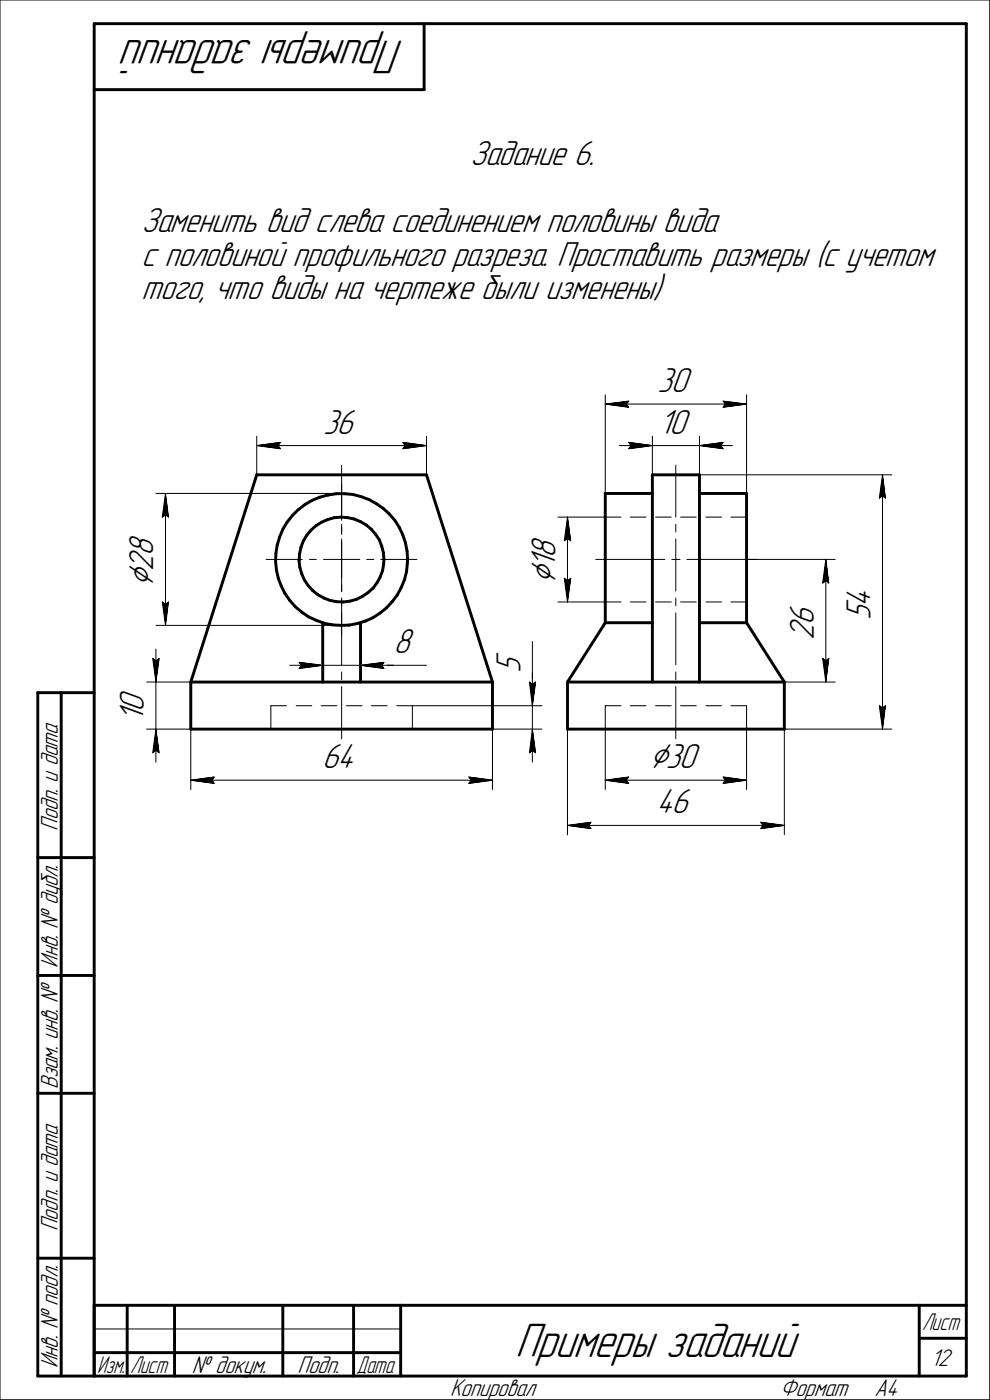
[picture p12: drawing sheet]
<svg xmlns="http://www.w3.org/2000/svg" width="210mm" height="297mm" viewBox="0 0 210 297" stroke-linecap="round" stroke-linejoin="round" font-family="sans-serif">
<defs><g id="words">
<g font-size="10.9">
<text x="85.7" y="8.5" transform="rotate(-180 85.7 8.5)">Примеры заданий</text>
<text x="109.3" y="288">Примеры заданий</text>
</g>
<g font-size="8.5">
<text x="32.5" y="124.5" transform="rotate(-90 32.5 124.5)">Ç</text>
<text x="117.8" y="124" transform="rotate(-90 117.8 124)">Ç</text>
<text x="137.8" y="163">Ç30</text>
</g>
<g font-size="7.8">
<text x="99.8" y="35">Задание 6.</text>
<text x="30" y="49.3">Заменить вид слева соединением половины вида</text>
<text x="30" y="56.4">с половиной профильного разреза. Проставить размеры (с учетом</text>
<text x="30" y="63.5">того, что виды на чертеже были изменены)</text>
<text x="139.5" y="83.2">30</text>
<text x="68.6" y="92">36</text>
<text x="139.8" y="92">10</text>
<text x="32.5" y="117.9" transform="rotate(-90 32.5 117.9)">8</text>
<text x="117.8" y="118.4" transform="rotate(-90 117.8 118.4)">8</text>
<text x="32.5" y="121.1" transform="rotate(-90 32.5 121.1)">2</text>
<text x="117.8" y="120.6" transform="rotate(-90 117.8 120.6)">1</text>
<text x="184.7" y="131.6" transform="rotate(-90 184.7 131.6)">5</text>
<text x="184.7" y="128.8" transform="rotate(-90 184.7 128.8)">4</text>
<text x="172.6" y="135.8" transform="rotate(-90 172.6 135.8)">2</text>
<text x="172.6" y="132.6" transform="rotate(-90 172.6 132.6)">6</text>
<text x="83.5" y="138.7">8</text>
<text x="110.4" y="142.7" transform="rotate(-90 110.4 142.7)">5</text>
<text x="30.5" y="153.3" transform="rotate(-90 30.5 153.3)">1</text>
<text x="30.5" y="151.2" transform="rotate(-90 30.5 151.2)">0</text>
<text x="68.4" y="163">64</text>
<text x="139.3" y="172.6">46</text>
</g>
<g font-size="5.5">
<text x="12.3" y="176.2" transform="rotate(-90 12.3 176.2)">Подп. и дата</text>
<text x="12.3" y="205.3" transform="rotate(-90 12.3 205.3)">Инв. № дубл.</text>
<text x="12.3" y="231.1" transform="rotate(-90 12.3 231.1)">Взам. инв. №</text>
<text x="12.3" y="261.2" transform="rotate(-90 12.3 261.2)">Подп. и дата</text>
<text x="12.3" y="290.3" transform="rotate(-90 12.3 290.3)">Инв. № подл.</text>
<text x="40.7" y="291.3">№ докум.</text>
<text x="63.1" y="291.3">Подп.</text>
<text x="197.5" y="289.8">12</text>
<text x="95.5" y="296.3">Копировал</text>
<text x="165.5" y="296.3">Формат</text>
<text x="185.5" y="296.3">A4</text>
</g>
<g font-size="5.4">
<text x="195.6" y="282.3">Лист</text>
<text x="20.6" y="291.3">Изм.</text>
<text x="27.6" y="291.3">Лист</text>
<text x="75.6" y="291.3">Дата</text>
</g>
</g></defs>
<g fill="none" stroke="#000" stroke-width=".62">
<path d="M20 5v287zM20 5h185zM20 19h70zM90 5v14zM205 5v287zM54.5 100.8l-14 43.9zM54.5 100.8h36zM58.5 119.2l.1 1.8zM58.5 117.4v1.8zM58.8 115.7l-.3 1.7zM59.3 114l-.5 1.7zM60 112.3l-.7 1.7z"/>
<path d="M60.9 110.8l-.9 1.5zM62 109.4l-1.1 1.4zM63.3 108.1l1.4-1zM63.3 108.1l-1.3 1.3zM63.4 119l.2 1.4zM63.6 117.6l-.2 1.4zM63.8 116.2l-.2 1.4zM64.3 114.8l-.5 1.4zM64.7 107.1l1.5-.9zM65.1 113.6l-.8 1.2zM66 112.5l1.1-1zM66 112.5l-.9 1.1z"/>
<path d="M66.2 106.2l1.6-.7zM67.1 111.5l1.1-.7zM67.8 105.5l1.8-.5zM68.2 110.8l1.3-.6zM69.5 110.2l1.5-.4zM69.6 105l1.7-.2zM71 109.8l1.4-.1zM71.3 104.8h1.8zM72.4 109.7l1.4 .1zM73.1 104.8l1.8 .1zM73.8 109.8l1.3 .3zM74.9 104.9l1.7 .5z"/>
<path d="M75.1 110.1l1.4 .6zM76.5 110.7l1.2 .7zM76.6 105.4l1.7 .6zM77.7 111.4l1.1 .9zM78.3 106l1.5 .8zM78.8 112.3l.9 1.1zM79.7 113.4l.8 1.2zM79.8 106.8l1.5 1.1zM80.5 114.6l.5 1.3zM81 115.9l.3 1.4zM81.3 107.9l1.3 1.2zM81.3 117.3l.1 1.4z"/>
<path d="M81.4 119.7l-.2 1.4zM81.4 118.7v1zM82.6 109.1l1.2 1.3zM83.8 110.4l.9 1.5zM84.7 111.9l.8 1.6zM85.5 113.5l.5 1.7zM86 115.2l.4 1.8zM86.4 117l.1 1.7zM86.4 119.5l-.2 1.8zM86.5 118.7l-.1 .8zM90.5 100.8l14 43.9zM128.4 104.7v27.4z"/>
<path d="M128.4 104.7h10zM138.4 100.8v3.9zM138.4 100.8h10zM138.4 104.7v40zM148.4 100.8v3.9zM148.4 104.7h10zM148.4 104.7v40zM158.4 104.7v27.4zM58.6 121l.4 1.7zM59 122.7l.7 1.6zM59.7 124.3l.8 1.6zM60.5 125.9l1 1.5z"/>
<path d="M61.5 127.4l1.2 1.3zM62.7 128.7l1.3 1.2zM63.6 120.4l.4 1.4zM64 121.8l.6 1.2zM64 129.9l1.5 1zM64.6 123l.8 1.2zM65.4 124.2l.9 1.1zM65.5 130.9l1.6 .7zM66.3 125.3l1.2 .9zM67.1 131.6l1.6 .6zM67.5 126.2l1.2 .7zM68.5 132.1v12.6z"/>
<path d="M68.7 126.9l1.3 .5zM68.7 132.2l1.8 .4zM70 127.4l1.4 .3zM70.5 132.6l1.8 .1zM71.4 127.7h1.4zM72.3 132.7l1.8-.1zM72.8 127.7l1.4-.1zM74.1 132.6l1.7-.3zM74.2 127.6l1.4-.4zM75.6 127.2l1.3-.7zM75.8 132.3l1.7-.5zM76.5 132.1v12.6z"/>
<path d="M76.9 126.5l1.2-.7zM77.5 131.8l1.6-.7zM78.1 125.8l1-1zM79.1 131.1l1.5-1zM80 123.7l-.9 1.1zM80.6 130.1l1.4-1.1zM80.7 122.4l-.7 1.3zM81.2 121.1l-.5 1.3zM83.2 127.7l-1.2 1.3zM84.3 126.3l-1.1 1.4zM85.1 124.7l-.8 1.6zM85.8 123l-.7 1.7z"/>
<path d="M86.2 121.3l-.4 1.7zM128.4 132.1l-8 12.6zM128.4 132.1h10zM148.4 132.1h10zM158.4 132.1l8 12.6zM8 147v145zM8 147h12zM13 147v145zM40.5 154.7h64zM40.5 144.7v10zM40.5 144.7h64zM104.5 144.7v10z"/>
<path d="M120.4 144.7v10zM120.4 154.7h46zM120.4 144.7h46zM166.4 144.7v10zM8 182h12zM8 207h12zM8 232h12zM8 267h12zM20 277h185zM20 277v15zM27 277v15zM37 277v15z"/>
<path d="M60 277v15zM75 277v15zM85 277v15zM195 277v15zM8 292h12zM20 292h185zM20 287h7zM27 287h10zM37 287h23zM60 287h15zM75 287h10zM195 284h10z"/>
</g>
<g fill="none" stroke="#000" stroke-width=".21">
<path d="M0 0v297zM0 0h210zM210 0v297zM54.5 92.6v8.2zM54.5 94.5l5-.6zM54.5 94.5l5 .7zM54.5 94.5h36zM59 94.5l.5 .7zM59.5 93.9l-.5 .6zM72.5 98.7v11zM85.5 95.2l5-.7zM85.5 93.9l.5 .6z"/>
<path d="M85.5 93.9l5 .6zM86 94.5l-.5 .7zM90.5 92.6v8.2zM128.4 83.8v20.9zM128.4 85.7l5-.6zM128.4 85.7l5 .7zM128.4 85.7h30zM131.4 94.5h7zM132.9 85.7l.5 .7zM133.4 93.9l5 .6zM133.4 93.9l.5 .6zM133.4 95.2l5-.7z"/>
<path d="M133.4 85.1l-.5 .6zM133.9 94.5l-.5 .7zM138.4 92.6v8.2zM138.4 94.5h10zM143.4 98.7v11zM148.4 92.6v8.2zM148.4 94.5l5 .7zM148.4 94.5l5-.6zM148.4 94.5h7zM152.9 94.5l.5 .7zM153.4 93.9l-.5 .6zM153.4 86.4l5-.7z"/>
<path d="M153.4 85.1l.5 .6zM153.4 85.1l5 .6zM153.9 85.7l-.5 .7zM158.4 83.8v20.9zM33.1 104.7h39.4zM34.4 109.7l.7-.5zM35.1 104.7l.6 5zM35.1 109.2l.6 .5zM35.1 104.7l-.7 5zM35.1 104.7v28zM56.4 118.7h7.7zM65.6 118.7h1.5z"/>
<path d="M68.6 118.7h3.9zM72.5 114.4v11zM72.5 111.3v1.6zM72.5 118.7h3.8zM72.5 118.7v3.8zM72.5 102.7v7.7zM72.5 111.9v1.5zM72.5 114.9v3.8zM77.8 118.7h1.5zM80.8 118.7h7.6zM118.4 109.7h10zM119.7 114.8l.7-.6z"/>
<path d="M120.4 109.7l.7 5.1zM120.4 114.2l.7 .6zM120.4 109.7l-.7 5.1zM120.4 109.7v18zM126.4 118.7h14.7zM128.4 109.7h3.3zM133.7 109.7h3.3zM139.1 109.7h3.3zM142.5 118.7h1.8zM143.4 114.4v11zM143.4 111.3v1.6zM144.4 109.7h3.3z"/>
<path d="M145.7 118.7h14.7zM148.4 100.8h40.8zM149.7 109.7h3.4zM155.1 109.7h3.3zM158.4 118.7h18.8zM175.2 118.7l.6 5zM175.2 118.7l-.7 5zM175.2 118.7v26zM186.5 105.7l.7-.5zM187.2 100.8l.6 4.9zM187.2 105.2l.6 .5zM187.2 100.8l-.7 4.9z"/>
<path d="M187.2 100.8v53.9zM32.4 139.7l.7 .5zM32.4 139.7l.7 5zM33.1 132.7h39.4zM33.1 137.7v7zM33.8 139.7l-.7 5zM34.4 127.7l.7 5zM34.4 127.7l.7 .5zM35.1 128.2l.6-.5zM35.7 127.7l-.6 5zM68.5 139.2v5.5zM72.5 130v11.1z"/>
<path d="M72.5 126.9v1.6zM72.5 127.1v7.6zM72.5 124.1v1.4zM76.5 139.2v5.5zM112.9 136.1v8.6zM118.4 127.7h10zM119.7 122.7l.7 5zM119.7 122.7l.7 .5zM120.4 123.2l.7-.5zM121.1 122.7l-.7 5zM128.4 127.7h3.3zM133.7 127.7h3.3z"/>
<path d="M139.1 127.7h3.3zM143.4 130v11.1zM143.4 126.9v1.6zM144.4 127.7h3.3zM149.7 127.7h3.4zM155.1 127.7h3.3zM174.5 123.7l.7-.5zM174.5 139.7l.7 5zM174.5 139.7l.7 .5zM175.2 123.2l.6 .5zM175.8 139.7l-.6 5zM31.1 144.7h9.4z"/>
<path d="M31.1 154.7h9.4zM32.4 159.7l.7-.5zM33.1 140.2l.7-.5zM33.1 154.7l-.7 5zM33.1 159.2l.7 .5zM33.1 154.7l.7 5zM33.1 154.7v7zM33.1 144.7v10zM40.5 154.7v12.8zM57.5 149.7v5zM57.5 149.7h3.3zM61.5 141.2h7z"/>
<path d="M62.8 149.7h3.4zM63.4 140.5l5.1 .7zM63.4 140.5l.6 .7zM63.4 141.8l5.1-.6zM64 141.2l-.6 .6zM68.1 149.7h3.4zM68.5 141.2h8zM72.5 145.7v11zM72.5 142.6v1.6zM73.5 149.7h3.3zM76.5 141.2h4.9zM76.5 141.2l4.9 .6z"/>
<path d="M76.5 141.2l4.9-.7zM76.5 141.2h7zM78.8 149.7h3.3zM80.9 141.2l.5 .6zM81.4 141.2h9.1zM81.4 140.5l-.5 .7zM84.2 149.7h3.3zM87.5 149.7v5zM87.5 149.7h27.5zM87.5 154.7h27.5zM104.5 154.7v12.8zM112.3 144.7l.6 .5z"/>
<path d="M112.3 144.7l.6 5zM112.3 159.7l.6-.5zM112.9 144.7v5zM112.9 145.2l.7-.5zM112.9 142.7v7zM112.9 154.7l-.6 5zM112.9 159.2l.7 .5zM112.9 154.7l.7 5zM112.9 154.7v7zM112.9 149.7v5zM113.6 144.7l-.7 5zM120.4 154.7v22.4z"/>
<path d="M128.4 149.7v5zM128.4 149.7h3.3zM128.4 154.7v12.8zM133.7 149.7h3.3zM139.1 149.7h3.3zM143.4 145.7v11zM143.4 142.6v1.6zM144.4 149.7h3.3zM149.7 149.7h3.4zM155.1 149.7h3.3zM158.4 149.7v5zM158.4 154.7v12.8z"/>
<path d="M166.4 154.7v22.4zM166.4 154.7h22.8zM166.4 144.7h10.8zM175.2 140.2l.6-.5zM186.5 149.7l.7 5zM186.5 149.7l.7 .5zM187.2 150.2l.6-.5zM187.8 149.7l-.6 5zM40.5 165.6l4.9-.7zM40.5 165.6l4.9 .6zM40.5 165.6h64zM45 165.6l.4 .6z"/>
<path d="M45.4 164.9l-.4 .7zM99.5 166.2l5-.6zM99.5 164.9l.5 .7zM99.5 164.9l5 .7zM100 165.6l-.5 .6zM120.4 175.1l5-.6zM120.4 175.1l5 .7zM120.4 175.1h46zM124.9 175.1l.5 .7zM125.4 174.5l-.5 .6zM128.4 165.6l5-.7zM128.4 165.6l5 .6z"/>
<path d="M128.4 165.6h30zM132.9 165.6l.5 .6zM133.4 164.9l-.5 .7zM153.4 166.2l5-.6zM153.4 164.9l.5 .7zM153.4 164.9l5 .7zM153.9 165.6l-.5 .6zM161.4 175.8l5-.7zM161.4 174.5l.5 .6zM161.4 174.5l5 .6zM161.9 175.1l-.5 .7zM0 297h210z"/>
<path d="M20 282h65z"/>
</g>
<g fill="#fff" stroke="#fff" stroke-width=".21">
<path d="M99.7 29.4h30.1zM99.7 29.5h30.1zM99.7 29.5h30.1zM99.7 29.6h30.1zM99.7 29.6h30.1zM99.7 29.7h30.1zM99.7 29.7h30.1zM99.7 29.8h30.1zM99.7 29.9h30.1zM99.7 29.9h30.1zM99.7 30h30.1zM99.7 30h30.1zM99.7 30.1h30.1zM99.7 30.1h30.1zM99.7 30.2h30.1zM99.7 30.3h30.1zM99.7 30.3h30.1zM99.7 30.4h30.1zM99.7 30.4h30.1zM99.7 30.5h30.1zM99.7 30.5h30.1zM99.7 30.6h30.1zM99.7 30.6h30.1zM99.7 30.7h30.1zM99.7 30.8h30.1zM99.7 30.8h30.1zM99.7 30.9h30.1zM99.7 30.9h30.1zM99.7 31h30.1zM99.7 31h30.1zM99.7 31.1h30.1zM99.7 31.2h30.1zM99.7 31.2h30.1zM99.7 31.3h30.1zM99.7 31.3h30.1zM99.7 31.4h30.1zM99.7 31.4h30.1zM99.7 31.5h30.1zM99.7 31.6h30.1zM99.7 31.6h30.1zM99.7 31.7h30.1zM99.7 31.7h30.1zM99.7 31.8h30.1zM99.7 31.8h30.1zM99.7 31.9h30.1zM99.7 31.9h30.1zM99.7 32h30.1zM99.7 32.1h30.1zM99.7 32.1h30.1zM99.7 32.2h30.1zM99.7 32.2h30.1zM99.7 32.3h30.1zM99.7 32.3h30.1zM99.7 32.4h30.1zM99.7 32.5h30.1zM99.7 32.5h30.1zM99.7 32.6h30.1zM99.7 32.6h30.1zM99.7 32.7h30.1zM99.7 32.7h30.1zM99.7 32.8h30.1zM99.7 32.9h30.1zM99.7 32.9h30.1zM99.7 33h30.1zM99.7 33h30.1zM99.7 33.1h30.1zM99.7 33.1h30.1zM99.7 33.2h30.1zM99.7 33.2h30.1zM99.7 33.3h30.1zM99.7 33.4h30.1zM99.7 33.4h30.1zM99.7 33.5h30.1zM99.7 33.5h30.1zM99.7 33.6h30.1zM99.7 33.6h30.1zM99.7 33.7h30.1zM99.7 33.8h30.1zM99.7 33.8h30.1zM99.7 33.9h30.1zM99.7 33.9h30.1zM99.7 34h30.1zM99.7 34h30.1zM99.7 34.1h30.1zM99.7 34.1h30.1zM99.7 34.2h30.1zM99.7 34.3h30.1zM99.7 34.3h30.1zM99.7 34.4h30.1zM99.7 34.4h30.1zM99.7 34.5h30.1zM99.7 34.5h30.1zM99.7 34.6h30.1zM99.7 34.7h30.1zM99.7 34.7h30.1zM99.7 34.8h30.1zM99.7 34.8h30.1zM99.7 34.9h30.1zM99.7 34.9h30.1zM99.7 35h30.1zM99.7 35.1h30.1zM99.7 35.1h30.1zM99.7 35.2h30.1zM99.7 35.2h30.1zM99.7 35.3h30.1zM99.7 35.3h30.1zM99.7 35.4h30.1zM99.7 35.4h30.1zM99.7 35.5h30.1zM99.7 35.6h30.1zM99.7 35.6h30.1zM99.7 35.7h30.1zM99.7 35.7h30.1zM99.7 35.8h30.1zM99.7 35.8h30.1zM99.7 35.9h30.1zM99.7 36h30.1zM99.7 36h30.1zM99.7 36.1h30.1zM99.7 36.1h30.1zM99.7 36.2h30.1zM99.7 36.2h30.1zM99.7 36.3h30.1zM99.7 36.4h30.1zM99.7 36.4h30.1zM99.7 36.5h30.1z"/>
<path d="M30 43.6h125.7zM30 43.7h125.7zM30 43.7h125.7zM30 43.8h125.7zM30 43.9h125.7zM30 43.9h125.7zM30 44h125.7zM30 44h125.7zM30 44.1h125.7zM30 44.1h125.7zM30 44.2h125.7zM30 44.3h125.7zM30 44.3h125.7zM30 44.4h125.7zM30 44.4h125.7zM30 44.5h125.7zM30 44.5h125.7zM30 44.6h125.7zM30 44.6h125.7zM30 44.7h125.7zM30 44.8h125.7zM30 44.8h125.7zM30 44.9h125.7zM30 44.9h125.7zM30 45h125.7zM30 45h125.7zM30 45.1h125.7zM30 45.2h125.7zM30 45.2h125.7zM30 45.3h125.7zM30 45.3h125.7zM30 45.4h125.7zM30 45.4h125.7zM30 45.5h125.7zM30 45.6h125.7zM30 45.6h125.7zM30 45.7h125.7zM30 45.7h125.7zM30 45.8h125.7zM30 45.8h125.7zM30 45.9h125.7zM30 45.9h125.7zM30 46h125.7zM30 46.1h125.7zM30 46.1h125.7zM30 46.2h125.7zM30 46.2h125.7zM30 46.3h125.7zM30 46.3h125.7zM30 46.4h125.7zM30 46.5h125.7zM30 46.5h125.7zM30 46.6h125.7zM30 46.6h125.7zM30 46.7h125.7zM30 46.7h125.7zM30 46.8h125.7zM30 46.8h125.7zM30 46.9h125.7zM30 47h125.7zM30 47h125.7zM30 47.1h125.7zM30 47.1h125.7zM30 47.2h125.7zM30 47.2h125.7zM30 47.3h125.7zM30 47.4h125.7zM30 47.4h125.7zM30 47.5h125.7zM30 47.5h125.7zM30 47.6h125.7zM30 47.6h125.7zM30 47.7h125.7zM30 47.8h125.7zM30 47.8h125.7zM30 47.9h125.7zM30 47.9h125.7zM30 48h125.7zM30 48h125.7zM30 48.1h125.7zM30 48.1h125.7zM30 48.2h125.7zM30 48.3h125.7zM30 48.3h125.7zM30 48.4h125.7zM30 48.4h125.7zM30 48.5h125.7zM30 48.5h125.7zM30 48.6h125.7zM30 48.7h125.7zM30 48.7h125.7zM30 48.8h125.7zM30 48.8h125.7zM30 48.9h125.7zM30 48.9h125.7zM30 49h125.7zM30 49.1h125.7zM30 49.1h125.7zM30 49.2h125.7zM30 49.2h125.7zM30 49.3h125.7zM30 49.3h125.7zM30 49.4h125.7zM30 49.4h125.7zM30 49.5h125.7zM30 49.6h125.7zM30 49.6h125.7zM30 49.7h125.7zM30 49.7h125.7zM30 49.8h125.7zM30 49.8h125.7zM30 49.9h125.7zM30 50h125.7zM30 50h125.7zM30 50.1h125.7zM30 50.1h125.7zM30 50.2h125.7zM30 50.2h125.7zM30 50.3h125.7zM30 50.3h125.7zM30 50.4h125.7zM30 50.5h125.7zM30 50.5h125.7zM30 50.6h125.7zM30 50.6h125.7zM30 50.7h125.7zM30 50.7h125.7z"/>
<path d="M30 50.8h169.5zM30 50.9h169.5zM30 50.9h169.5zM30 51h169.5zM30 51h169.5zM30 51.1h169.5zM30 51.1h169.5zM30 51.2h169.5zM30 51.3h169.5zM30 51.3h169.5zM30 51.4h169.5zM30 51.4h169.5zM30 51.5h169.5zM30 51.5h169.5zM30 51.6h169.5zM30 51.6h169.5zM30 51.7h169.5zM30 51.8h169.5zM30 51.8h169.5zM30 51.9h169.5zM30 51.9h169.5zM30 52h169.5zM30 52h169.5zM30 52.1h169.5zM30 52.2h169.5zM30 52.2h169.5zM30 52.3h169.5zM30 52.3h169.5zM30 52.4h169.5zM30 52.4h169.5zM30 52.5h169.5zM30 52.5h169.5zM30 52.6h169.5zM30 52.7h169.5zM30 52.7h169.5zM30 52.8h169.5zM30 52.8h169.5zM30 52.9h169.5zM30 52.9h169.5zM30 53h169.5zM30 53.1h169.5zM30 53.1h169.5zM30 53.2h169.5zM30 53.2h169.5zM30 53.3h169.5zM30 53.3h169.5zM30 53.4h169.5zM30 53.5h169.5zM30 53.5h169.5zM30 53.6h169.5zM30 53.6h169.5zM30 53.7h169.5zM30 53.7h169.5zM30 53.8h169.5zM30 53.8h169.5zM30 53.9h169.5zM30 54h169.5zM30 54h169.5zM30 54.1h169.5zM30 54.1h169.5zM30 54.2h169.5zM30 54.2h169.5zM30 54.3h169.5zM30 54.4h169.5zM30 54.4h169.5zM30 54.5h169.5zM30 54.5h169.5zM30 54.6h169.5zM30 54.6h169.5zM30 54.7h169.5zM30 54.8h169.5zM30 54.8h169.5zM30 54.9h169.5zM30 54.9h169.5zM30 55h169.5zM30 55h169.5zM30 55.1h169.5zM30 55.1h169.5zM30 55.2h169.5zM30 55.3h169.5zM30 55.3h169.5zM30 55.4h169.5zM30 55.4h169.5zM30 55.5h169.5zM30 55.5h169.5zM30 55.6h169.5zM30 55.7h169.5zM30 55.7h169.5zM30 55.8h169.5zM30 55.8h169.5zM30 55.9h169.5zM30 55.9h169.5zM30 56h169.5zM30 56h169.5zM30 56.1h169.5zM30 56.2h169.5zM30 56.2h169.5zM30 56.3h169.5zM30 56.3h169.5zM30 56.4h169.5zM30 56.4h169.5zM30 56.5h169.5zM30 56.6h169.5zM30 56.6h169.5zM30 56.7h169.5zM30 56.7h169.5zM30 56.8h169.5zM30 56.8h169.5zM30 56.9h169.5zM30 57h169.5zM30 57h169.5zM30 57.1h169.5zM30 57.1h169.5zM30 57.2h169.5zM30 57.2h169.5zM30 57.3h169.5zM30 57.3h169.5zM30 57.4h169.5zM30 57.5h169.5zM30 57.5h169.5zM30 57.6h169.5zM30 57.6h169.5zM30 57.7h169.5zM30 57.7h169.5zM30 57.8h169.5zM30 57.9h169.5z"/>
<path d="M30 57.9h111.8zM30 58h111.8zM30 58h111.8zM30 58.1h111.8zM30 58.1h111.8zM30 58.2h111.8zM30 58.3h111.8zM30 58.3h111.8zM30 58.4h111.8zM30 58.4h111.8zM30 58.5h111.8zM30 58.5h111.8zM30 58.6h111.8zM30 58.6h111.8zM30 58.7h111.8zM30 58.8h111.8zM30 58.8h111.8zM30 58.9h111.8zM30 58.9h111.8zM30 59h111.8zM30 59h111.8zM30 59.1h111.8zM30 59.2h111.8zM30 59.2h111.8zM30 59.3h111.8zM30 59.3h111.8zM30 59.4h111.8zM30 59.4h111.8zM30 59.5h111.8zM30 59.5h111.8zM30 59.6h111.8zM30 59.7h111.8zM30 59.7h111.8zM30 59.8h111.8zM30 59.8h111.8zM30 59.9h111.8zM30 59.9h111.8zM30 60h111.8zM30 60.1h111.8zM30 60.1h111.8zM30 60.2h111.8zM30 60.2h111.8zM30 60.3h111.8zM30 60.3h111.8zM30 60.4h111.8zM30 60.5h111.8zM30 60.5h111.8zM30 60.6h111.8zM30 60.6h111.8zM30 60.7h111.8zM30 60.7h111.8zM30 60.8h111.8zM30 60.8h111.8zM30 60.9h111.8zM30 61h111.8zM30 61h111.8zM30 61.1h111.8zM30 61.1h111.8zM30 61.2h111.8zM30 61.2h111.8zM30 61.3h111.8zM30 61.4h111.8zM30 61.4h111.8zM30 61.5h111.8zM30 61.5h111.8zM30 61.6h111.8zM30 61.6h111.8zM30 61.7h111.8zM30 61.8h111.8zM30 61.8h111.8zM30 61.9h111.8zM30 61.9h111.8zM30 62h111.8zM30 62h111.8zM30 62.1h111.8zM30 62.1h111.8zM30 62.2h111.8zM30 62.3h111.8zM30 62.3h111.8zM30 62.4h111.8zM30 62.4h111.8zM30 62.5h111.8zM30 62.5h111.8zM30 62.6h111.8zM30 62.7h111.8zM30 62.7h111.8zM30 62.8h111.8zM30 62.8h111.8zM30 62.9h111.8zM30 62.9h111.8zM30 63h111.8zM30 63h111.8zM30 63.1h111.8zM30 63.2h111.8zM30 63.2h111.8zM30 63.3h111.8zM30 63.3h111.8zM30 63.4h111.8zM30 63.4h111.8zM30 63.5h111.8zM30 63.6h111.8zM30 63.6h111.8zM30 63.7h111.8zM30 63.7h111.8zM30 63.8h111.8zM30 63.8h111.8zM30 63.9h111.8zM30 64h111.8zM30 64h111.8zM30 64.1h111.8zM30 64.1h111.8zM30 64.2h111.8zM30 64.2h111.8zM30 64.3h111.8zM30 64.3h111.8zM30 64.4h111.8zM30 64.5h111.8zM30 64.5h111.8zM30 64.6h111.8zM30 64.6h111.8zM30 64.7h111.8zM30 64.7h111.8zM30 64.8h111.8zM30 64.9h111.8zM30 64.9h111.8zM30 65h111.8zM30 65h111.8z"/>
<path d="M68.6 86.4h7.8zM68.6 86.5h7.8zM68.6 86.5h7.8zM68.6 86.6h7.8zM68.6 86.6h7.8zM68.6 86.7h7.8zM68.6 86.8h7.8zM68.6 86.8h7.8zM68.6 86.9h7.8zM68.6 86.9h7.8zM68.6 87h7.8zM68.6 87h7.8zM68.6 87.1h7.8zM68.6 87.2h7.8zM68.6 87.2h7.8zM68.6 87.3h7.8zM68.6 87.3h7.8zM68.6 87.4h7.8zM68.6 87.4h7.8zM68.6 87.5h7.8zM68.6 87.5h7.8zM68.6 87.6h7.8zM68.6 87.7h7.8zM68.6 87.7h7.8zM68.6 87.8h7.8zM68.6 87.8h7.8zM68.6 87.9h7.8zM68.6 87.9h7.8zM68.6 88h7.8zM68.6 88.1h7.8zM68.6 88.1h7.8zM68.6 88.2h7.8zM68.6 88.2h7.8zM68.6 88.3h7.8zM68.6 88.3h7.8zM68.6 88.4h7.8zM68.6 88.4h7.8zM68.6 88.5h7.8zM68.6 88.6h7.8zM68.6 88.6h7.8zM68.6 88.7h7.8zM68.6 88.7h7.8zM68.6 88.8h7.8zM68.6 88.8h7.8zM68.6 88.9h7.8zM68.6 89h7.8zM68.6 89h7.8zM68.6 89.1h7.8zM68.6 89.1h7.8zM68.6 89.2h7.8zM68.6 89.2h7.8zM68.6 89.3h7.8zM68.6 89.4h7.8zM68.6 89.4h7.8zM68.6 89.5h7.8zM68.6 89.5h7.8zM68.6 89.6h7.8zM68.6 89.6h7.8zM68.6 89.7h7.8zM68.6 89.7h7.8zM68.6 89.8h7.8zM68.6 89.9h7.8zM68.6 89.9h7.8zM68.6 90h7.8zM68.6 90h7.8zM68.6 90.1h7.8zM68.6 90.1h7.8zM68.6 90.2h7.8zM68.6 90.3h7.8zM68.6 90.3h7.8zM68.6 90.4h7.8zM68.6 90.4h7.8zM68.6 90.5h7.8zM68.6 90.5h7.8zM68.6 90.6h7.8zM68.6 90.6h7.8zM68.6 90.7h7.8zM68.6 90.8h7.8zM68.6 90.8h7.8zM68.6 90.9h7.8zM68.6 90.9h7.8zM68.6 91h7.8zM68.6 91h7.8zM68.6 91.1h7.8zM68.6 91.2h7.8zM68.6 91.2h7.8zM68.6 91.3h7.8zM68.6 91.3h7.8zM68.6 91.4h7.8zM68.6 91.4h7.8zM68.6 91.5h7.8zM68.6 91.6h7.8zM68.6 91.6h7.8zM68.6 91.7h7.8zM68.6 91.7h7.8zM68.6 91.8h7.8zM68.6 91.8h7.8zM68.6 91.9h7.8zM68.6 91.9h7.8zM68.6 92h7.8zM68.6 92.1h7.8zM68.6 92.1h7.8zM68.6 92.2h7.8zM68.6 92.2h7.8zM68.6 92.3h7.8zM68.6 92.3h7.8zM68.6 92.4h7.8zM68.6 92.5h7.8zM68.6 92.5h7.8zM68.6 92.6h7.8zM68.6 92.6h7.8zM68.6 92.7h7.8zM68.6 92.7h7.8zM68.6 92.8h7.8zM68.6 92.9h7.8zM68.6 92.9h7.8zM68.6 93h7.8zM68.6 93h7.8zM68.6 93.1h7.8zM68.6 93.1h7.8zM68.6 93.2h7.8zM68.6 93.2h7.8zM68.6 93.3h7.8zM68.6 93.4h7.8zM68.6 93.4h7.8zM68.6 93.5h7.8z"/>
<path d="M59.5 93.4h.4zM59.2 93.4h.7zM58.8 93.5h1.1zM58.4 93.5h1.5zM57.9 93.6h2zM57.5 93.6h2.4zM57.1 93.7h2.8zM56.7 93.8h3.2zM56.3 93.8h3.6zM56.2 93.9h3.7zM56 93.9h3.9zM55.9 94h4zM55.8 94h4.1zM55.6 94.1h4.3zM55.5 94.1h4.4zM55.3 94.2h4.6zM55.2 94.3h4.7zM55 94.3h4.9zM54.9 94.4h5zM54.8 94.4h5.1zM54.6 94.5h5.3zM54.5 94.5h5.4zM54.6 94.6h5.3zM54.8 94.7h5.1zM54.9 94.7h5zM55 94.8h4.9zM55.2 94.8h4.7zM55.3 94.9h4.6zM55.5 94.9h4.4zM55.6 95h4.3zM55.8 95.1h4.1zM55.9 95.1h4zM56 95.2h3.9zM56.2 95.2h3.7zM56.3 95.3h3.6zM56.7 95.3h3.2zM57.1 95.4h2.8zM57.5 95.4h2.4zM57.9 95.5h2zM58.4 95.6h1.5zM58.8 95.6h1.1zM59.2 95.7h.7zM59.5 95.7h.4z"/>
<path d="M84.9 93.4h.5zM84.9 93.4h.9zM84.9 93.5h1.3zM84.9 93.5h1.7zM84.9 93.6h2.1zM84.9 93.6h2.5zM84.9 93.7h3zM84.9 93.8h3.4zM84.9 93.8h3.8zM84.9 93.9h3.9zM84.9 93.9h4.1zM84.9 94h4.2zM84.9 94h4.3zM84.9 94.1h4.5zM84.9 94.1h4.6zM84.9 94.2h4.8zM84.9 94.3h4.9zM84.9 94.3h5.1zM84.9 94.4h5.2zM84.9 94.4h5.4zM84.9 94.5h5.5zM84.9 94.5h5.6zM84.9 94.6h5.5zM84.9 94.7h5.4zM84.9 94.7h5.2zM84.9 94.8h5.1zM84.9 94.8h4.9zM84.9 94.9h4.8zM84.9 94.9h4.6zM84.9 95h4.5zM84.9 95.1h4.3zM84.9 95.1h4.2zM84.9 95.2h4.1zM84.9 95.2h3.9zM84.9 95.3h3.8zM84.9 95.3h3.4zM84.9 95.4h3zM84.9 95.4h2.5zM84.9 95.5h2.1zM84.9 95.6h1.7zM84.9 95.6h1.3zM84.9 95.7h.9zM84.9 95.7h.5z"/>
<path d="M26.8 112.9h7.3zM26.8 113h7.3zM26.8 113.1h7.3zM26.8 113.1h7.3zM26.8 113.2h7.3zM26.8 113.2h7.3zM26.8 113.3h7.3zM26.8 113.3h7.3zM26.8 113.4h7.3zM26.8 113.5h7.3zM26.8 113.5h7.3zM26.8 113.6h7.3zM26.8 113.6h7.3zM26.8 113.7h7.3zM26.8 113.7h7.3zM26.8 113.8h7.3zM26.8 113.8h7.3zM26.8 113.9h7.3zM26.8 114h7.3zM26.8 114h7.3zM26.8 114.1h7.3zM26.8 114.1h7.3zM26.8 114.2h7.3zM26.8 114.2h7.3zM26.8 114.3h7.3zM26.8 114.4h7.3zM26.8 114.4h7.3zM26.8 114.5h7.3zM26.8 114.5h7.3zM26.8 114.6h7.3zM26.8 114.6h7.3zM26.8 114.7h7.3zM26.8 114.8h7.3zM26.8 114.8h7.3zM26.8 114.9h7.3zM26.8 114.9h7.3zM26.8 115h7.3zM26.8 115h7.3zM26.8 115.1h7.3zM26.8 115.1h7.3zM26.8 115.2h7.3zM26.8 115.3h7.3zM26.8 115.3h7.3zM26.8 115.4h7.3zM26.8 115.4h7.3zM26.8 115.5h7.3zM26.8 115.5h7.3zM26.8 115.6h7.3zM26.8 115.7h7.3zM26.8 115.7h7.3zM26.8 115.8h7.3zM26.8 115.8h7.3zM26.8 115.9h7.3zM26.8 115.9h7.3zM26.8 116h7.3zM26.8 116h7.3zM26.8 116.1h7.3zM26.8 116.2h7.3zM26.8 116.2h7.3zM26.8 116.3h7.3zM26.8 116.3h7.3zM26.8 116.4h7.3zM26.8 116.4h7.3zM26.8 116.5h7.3zM26.8 116.6h7.3zM26.8 116.6h7.3zM26.8 116.7h7.3zM26.8 116.7h7.3zM26.8 116.8h7.3zM26.8 116.8h7.3zM26.8 116.9h7.3zM26.8 117h7.3zM26.8 117h7.3zM26.8 117.1h7.3zM26.8 117.1h7.3zM26.8 117.2h7.3zM26.8 117.2h7.3zM26.8 117.3h7.3zM26.8 117.3h7.3zM26.8 117.4h7.3zM26.8 117.5h7.3zM26.8 117.5h7.3zM26.8 117.6h7.3zM26.8 117.6h7.3zM26.8 117.7h7.3zM26.8 117.7h7.3zM26.8 117.8h7.3zM26.8 117.9h7.3zM26.8 117.9h7.3zM26.8 118h7.3zM26.8 118h7.3zM26.8 118.1h7.3zM26.8 118.1h7.3zM26.8 118.2h7.3zM26.8 118.3h7.3zM26.8 118.3h7.3zM26.8 118.4h7.3zM26.8 118.4h7.3zM26.8 118.5h7.3zM26.8 118.5h7.3zM26.8 118.6h7.3zM26.8 118.6h7.3zM26.8 118.7h7.3zM26.8 118.8h7.3zM26.8 118.8h7.3zM26.8 118.9h7.3zM26.8 118.9h7.3zM26.8 119h7.3zM26.8 119h7.3zM26.8 119.1h7.3zM26.8 119.2h7.3zM26.8 119.2h7.3zM26.8 119.3h7.3zM26.8 119.3h7.3zM26.8 119.4h7.3zM26.8 119.4h7.3zM26.8 119.5h7.3zM26.8 119.5h7.3zM26.8 119.6h7.3zM26.8 119.7h7.3zM26.8 119.7h7.3zM26.8 119.8h7.3zM26.8 119.8h7.3zM26.8 119.9h7.3zM26.8 119.9h7.3zM26.8 120h7.3zM26.8 120.1h7.3zM26.8 120.1h7.3zM26.8 120.2h7.3zM26.8 120.2h7.3zM26.8 120.3h7.3zM26.8 120.3h7.3zM26.8 120.4h7.3zM26.8 120.5h7.3zM26.8 120.5h7.3zM26.8 120.6h7.3zM26.8 120.6h7.3zM26.8 120.7h7.3zM26.8 120.7h7.3zM26.8 120.8h7.3zM26.8 120.8h7.3zM26.8 120.9h7.3zM26.8 121h7.3zM26.8 121h7.3zM26.8 121.1h7.3zM26.8 121.1h7.3zM26.8 121.2h7.3zM26.8 121.2h7.3zM26.8 121.3h7.3zM26.8 121.4h7.3zM26.8 121.4h7.3zM26.8 121.5h7.3zM26.8 121.5h7.3zM26.8 121.6h7.3zM26.8 121.6h7.3zM26.8 121.7h7.3zM26.8 121.8h7.3zM26.8 121.8h7.3zM26.8 121.9h7.3zM26.8 121.9h7.3zM26.8 122h7.3zM26.8 122h7.3zM26.8 122.1h7.3zM26.8 122.1h7.3zM26.8 122.2h7.3zM26.8 122.3h7.3zM26.8 122.3h7.3zM26.8 122.4h7.3zM26.8 122.4h7.3zM26.8 122.5h7.3zM26.8 122.5h7.3zM26.8 122.6h7.3zM26.8 122.7h7.3zM26.8 122.7h7.3zM26.8 122.8h7.3zM26.8 122.8h7.3zM26.8 122.9h7.3zM26.8 122.9h7.3zM26.8 123h7.3zM26.8 123h7.3zM26.8 123.1h7.3zM26.8 123.2h7.3zM26.8 123.2h7.3zM26.8 123.3h7.3zM26.8 123.3h7.3zM26.8 123.4h7.3zM26.8 123.4h7.3zM26.8 123.5h7.3zM26.8 123.6h7.3zM26.8 123.6h7.3zM26.8 123.7h7.3zM26.8 123.7h7.3zM26.8 123.8h7.3zM26.8 123.8h7.3zM26.8 123.9h7.3zM26.8 124h7.3zM26.8 124h7.3zM26.8 124.1h7.3zM26.8 124.1h7.3zM26.8 124.2h7.3zM26.8 124.2h7.3zM26.8 124.3h7.3zM26.8 124.3h7.3zM26.8 124.4h7.3zM26.8 124.5h7.3z"/>
<path d="M35.1 104.9h.1zM35.1 104.9h.1zM35 105h.3zM35 105h.3zM34.9 105.1h.4zM34.9 105.2h.4zM34.9 105.2h.4zM34.9 105.3h.5zM34.9 105.3h.5zM34.8 105.4h.6zM34.8 105.4h.6zM34.8 105.5h.6zM34.8 105.6h.7zM34.7 105.6h.8zM34.7 105.7h.8zM34.7 105.7h.9zM34.7 105.8h.9zM34.7 105.8h.9zM34.6 105.9h1zM34.6 105.9h1zM34.5 106h1.2zM34.5 106.1h1.2zM34.5 106.1h1.2zM34.5 106.2h1.2zM34.5 106.2h1.2zM34.4 106.3h1.4zM34.4 106.3h1.4zM34.4 106.4h1.4zM34.4 106.5h1.4zM34.3 106.5h1.5zM34.3 106.6h1.6zM34.3 106.6h1.6zM34.3 106.7h1.6zM34.3 106.7h1.6zM34.3 106.8h1.6zM34.3 106.8h1.6zM34.3 106.9h1.6zM34.3 107h1.6zM34.3 107h1.7zM34.3 107.1h1.7zM34.3 107.1h1.7zM34.3 107.2h1.7zM34.3 107.2h1.7zM34.3 107.3h1.7zM34.3 107.4h1.7zM34.3 107.4h1.7zM34.2 107.5h1.8zM34.2 107.5h1.8zM34.2 107.6h1.8zM34.2 107.6h1.8zM34.2 107.7h1.8zM34.2 107.8h1.8zM34.2 107.8h1.8zM34.2 107.9h1.8zM34.1 107.9h2zM34.1 108h2zM34.1 108h2zM34.1 108.1h2zM34.1 108.1h2zM34.1 108.2h2zM34.1 108.3h2zM34.1 108.3h2zM34.1 108.4h2zM34.1 108.4h2zM34.1 108.5h2zM34.1 108.5h2zM34.1 108.6h2zM34.1 108.7h2zM34.1 108.7h2zM34.1 108.8h2zM34.1 108.8h2zM34 108.9h2.2zM34 108.9h2.2zM34 109h2.2zM34 109.1h2.2zM34 109.1h2.2zM34 109.2h2.2zM34 109.2h2.2zM34 109.3h2.2zM34 109.3h2.2zM34 109.4h2.2zM34 109.4h2.2zM34 109.5h2.2zM34 109.6h2.2zM34 109.6h2.2zM34 109.7h2.2zM34 109.7h2.2zM33.9 109.8h2.4zM33.9 109.8h2.4zM33.9 109.9h2.4zM33.9 110h2.4zM33.9 110h2.4zM33.9 110.1h2.4zM33.9 110.1h2.4zM33.9 110.2h2.4z"/>
<path d="M33.9 127.2h2.4zM33.9 127.3h2.4zM33.9 127.3h2.4zM33.9 127.4h2.4zM33.9 127.5h2.4zM33.9 127.5h2.4zM33.9 127.6h2.4zM33.9 127.6h2.4zM33.9 127.7h2.4zM34 127.7h2.2zM34 127.8h2.2zM34 127.8h2.2zM34 127.9h2.2zM34 128h2.2zM34 128h2.2zM34 128.1h2.2zM34 128.1h2.2zM34 128.2h2.2zM34 128.2h2.2zM34 128.3h2.2zM34 128.4h2.2zM34 128.4h2.2zM34 128.5h2.2zM34 128.5h2.2zM34 128.6h2.2zM34.1 128.6h2zM34.1 128.7h2zM34.1 128.7h2zM34.1 128.8h2zM34.1 128.9h2zM34.1 128.9h2zM34.1 129h2zM34.1 129h2zM34.1 129.1h2zM34.1 129.1h2zM34.1 129.2h2zM34.1 129.3h2zM34.1 129.3h2zM34.1 129.4h2zM34.1 129.4h2zM34.1 129.5h2zM34.1 129.5h2zM34.2 129.6h1.8zM34.2 129.7h1.8zM34.2 129.7h1.8zM34.2 129.8h1.8zM34.2 129.8h1.8zM34.2 129.9h1.8zM34.2 129.9h1.8zM34.2 130h1.8zM34.3 130h1.7zM34.3 130.1h1.7zM34.3 130.2h1.7zM34.3 130.2h1.7zM34.3 130.3h1.7zM34.3 130.3h1.7zM34.3 130.4h1.7zM34.3 130.4h1.7zM34.3 130.5h1.6zM34.3 130.6h1.6zM34.3 130.6h1.6zM34.3 130.7h1.6zM34.3 130.7h1.6zM34.3 130.8h1.6zM34.3 130.8h1.6zM34.3 130.9h1.6zM34.3 131h1.5zM34.4 131h1.4zM34.4 131.1h1.4zM34.4 131.1h1.4zM34.4 131.2h1.4zM34.5 131.2h1.2zM34.5 131.3h1.2zM34.5 131.3h1.2zM34.5 131.4h1.2zM34.6 131.5h1.1zM34.6 131.5h1zM34.6 131.6h1zM34.7 131.6h.9zM34.7 131.7h.9zM34.7 131.7h.9zM34.7 131.8h.8zM34.8 131.9h.7zM34.8 131.9h.6zM34.8 132h.6zM34.8 132h.6zM34.9 132.1h.5zM34.9 132.1h.5zM34.9 132.2h.4zM34.9 132.2h.4zM34.9 132.3h.4zM35 132.4h.3zM35 132.4h.3zM35.1 132.5h.1zM35.1 132.5h.1z"/>
<path d="M24.9 146.2h7.2zM24.9 146.2h7.2zM24.9 146.3h7.2zM24.9 146.4h7.2zM24.9 146.4h7.2zM24.9 146.5h7.2zM24.9 146.5h7.2zM24.9 146.6h7.2zM24.9 146.6h7.2zM24.9 146.7h7.2zM24.9 146.8h7.2zM24.9 146.8h7.2zM24.9 146.9h7.2zM24.9 146.9h7.2zM24.9 147h7.2zM24.9 147h7.2zM24.9 147.1h7.2zM24.9 147.2h7.2zM24.9 147.2h7.2zM24.9 147.3h7.2zM24.9 147.3h7.2zM24.9 147.4h7.2zM24.9 147.4h7.2zM24.9 147.5h7.2zM24.9 147.5h7.2zM24.9 147.6h7.2zM24.9 147.7h7.2zM24.9 147.7h7.2zM24.9 147.8h7.2zM24.9 147.8h7.2zM24.9 147.9h7.2zM24.9 147.9h7.2zM24.9 148h7.2zM24.9 148.1h7.2zM24.9 148.1h7.2zM24.9 148.2h7.2zM24.9 148.2h7.2zM24.9 148.3h7.2zM24.9 148.3h7.2zM24.9 148.4h7.2zM24.9 148.4h7.2zM24.9 148.5h7.2zM24.9 148.6h7.2zM24.9 148.6h7.2zM24.9 148.7h7.2zM24.9 148.7h7.2zM24.9 148.8h7.2zM24.9 148.8h7.2zM24.9 148.9h7.2zM24.9 149h7.2zM24.9 149h7.2zM24.9 149.1h7.2zM24.9 149.1h7.2zM24.9 149.2h7.2zM24.9 149.2h7.2zM24.9 149.3h7.2zM24.9 149.4h7.2zM24.9 149.4h7.2zM24.9 149.5h7.2zM24.9 149.5h7.2zM24.9 149.6h7.2zM24.9 149.6h7.2zM24.9 149.7h7.2zM24.9 149.7h7.2zM24.9 149.8h7.2zM24.9 149.9h7.2zM24.9 149.9h7.2zM24.9 150h7.2zM24.9 150h7.2zM24.9 150.1h7.2zM24.9 150.1h7.2zM24.9 150.2h7.2zM24.9 150.3h7.2zM24.9 150.3h7.2zM24.9 150.4h7.2zM24.9 150.4h7.2zM24.9 150.5h7.2zM24.9 150.5h7.2zM24.9 150.6h7.2zM24.9 150.7h7.2zM24.9 150.7h7.2zM24.9 150.8h7.2zM24.9 150.8h7.2zM24.9 150.9h7.2zM24.9 150.9h7.2zM24.9 151h7.2zM24.9 151h7.2zM24.9 151.1h7.2zM24.9 151.2h7.2zM24.9 151.2h7.2zM24.9 151.3h7.2zM24.9 151.3h7.2zM24.9 151.4h7.2zM24.9 151.4h7.2zM24.9 151.5h7.2zM24.9 151.6h7.2zM24.9 151.6h7.2zM24.9 151.7h7.2zM24.9 151.7h7.2zM24.9 151.8h7.2zM24.9 151.8h7.2zM24.9 151.9h7.2zM24.9 151.9h7.2zM24.9 152h7.2zM24.9 152.1h7.2zM24.9 152.1h7.2zM24.9 152.2h7.2zM24.9 152.2h7.2zM24.9 152.3h7.2zM24.9 152.3h7.2zM24.9 152.4h7.2zM24.9 152.5h7.2zM24.9 152.5h7.2zM24.9 152.6h7.2zM24.9 152.6h7.2zM24.9 152.7h7.2zM24.9 152.7h7.2zM24.9 152.8h7.2zM24.9 152.9h7.2zM24.9 152.9h7.2zM24.9 153h7.2zM24.9 153h7.2zM24.9 153.1h7.2zM24.9 153.1h7.2zM24.9 153.2h7.2zM24.9 153.2h7.2z"/>
<path d="M31.8 139.2h2.5zM31.9 139.3h2.4zM31.9 139.4h2.4zM31.9 139.4h2.4zM31.9 139.5h2.4zM31.9 139.5h2.4zM31.9 139.6h2.4zM31.9 139.6h2.4zM31.9 139.7h2.4zM31.9 139.8h2.4zM31.9 139.8h2.4zM31.9 139.9h2.4zM31.9 139.9h2.4zM31.9 140h2.4zM31.9 140h2.4zM32 140.1h2.2zM32 140.2h2.2zM32 140.2h2.2zM32 140.3h2.2zM32 140.3h2.2zM32 140.4h2.2zM32 140.4h2.2zM32.1 140.5h2zM32.1 140.5h2zM32.1 140.6h2zM32.1 140.7h2zM32.1 140.7h2zM32.1 140.8h2zM32.1 140.8h2zM32.1 140.9h2zM32.1 140.9h2zM32.1 141h2zM32.1 141.1h2zM32.1 141.1h2zM32.1 141.2h2zM32.1 141.2h2zM32.1 141.3h2zM32.2 141.3h1.8zM32.2 141.4h1.8zM32.2 141.4h1.8zM32.2 141.5h1.8zM32.2 141.6h1.8zM32.2 141.6h1.8zM32.2 141.7h1.8zM32.2 141.7h1.8zM32.2 141.8h1.8zM32.2 141.8h1.8zM32.2 141.9h1.8zM32.2 142h1.8zM32.2 142h1.8zM32.2 142.1h1.8zM32.3 142.1h1.6zM32.3 142.2h1.6zM32.3 142.2h1.6zM32.3 142.3h1.6zM32.3 142.4h1.6zM32.3 142.4h1.6zM32.3 142.5h1.6zM32.3 142.5h1.6zM32.3 142.6h1.6zM32.3 142.6h1.6zM32.3 142.7h1.6zM32.3 142.7h1.6zM32.3 142.8h1.6zM32.3 142.9h1.6zM32.3 142.9h1.5zM32.4 143h1.4zM32.4 143h1.4zM32.5 143.1h1.3zM32.5 143.1h1.3zM32.5 143.2h1.2zM32.5 143.3h1.2zM32.5 143.3h1.2zM32.6 143.4h1zM32.6 143.4h1zM32.6 143.5h1zM32.6 143.5h1zM32.6 143.6h1zM32.7 143.7h.8zM32.7 143.7h.8zM32.7 143.8h.8zM32.7 143.8h.8zM32.7 143.9h.8zM32.8 143.9h.6zM32.8 144h.6zM32.9 144h.5zM32.9 144.1h.5zM32.9 144.2h.5zM32.9 144.2h.4zM32.9 144.3h.4zM33 144.3h.2zM33 144.4h.2zM33 144.4h.2zM33 144.5h.2zM33 144.6h.2z"/>
<path d="M33 154.9h.2zM33 154.9h.2zM33 155h.2zM33 155.1h.2zM33 155.1h.2zM32.9 155.2h.4zM32.9 155.2h.4zM32.9 155.3h.5zM32.9 155.3h.5zM32.9 155.4h.5zM32.8 155.4h.6zM32.8 155.5h.6zM32.7 155.6h.8zM32.7 155.6h.8zM32.7 155.7h.8zM32.7 155.7h.8zM32.7 155.8h.8zM32.6 155.8h1zM32.6 155.9h1zM32.6 156h1zM32.6 156h1zM32.6 156.1h1zM32.5 156.1h1.2zM32.5 156.2h1.2zM32.5 156.2h1.2zM32.5 156.3h1.3zM32.5 156.4h1.3zM32.4 156.4h1.4zM32.4 156.5h1.4zM32.3 156.5h1.5zM32.3 156.6h1.6zM32.3 156.6h1.6zM32.3 156.7h1.6zM32.3 156.7h1.6zM32.3 156.8h1.6zM32.3 156.9h1.6zM32.3 156.9h1.6zM32.3 157h1.6zM32.3 157h1.6zM32.3 157.1h1.6zM32.3 157.1h1.6zM32.3 157.2h1.6zM32.3 157.3h1.6zM32.3 157.3h1.6zM32.2 157.4h1.8zM32.2 157.4h1.8zM32.2 157.5h1.8zM32.2 157.5h1.8zM32.2 157.6h1.8zM32.2 157.6h1.8zM32.2 157.7h1.8zM32.2 157.8h1.8zM32.2 157.8h1.8zM32.2 157.9h1.8zM32.2 157.9h1.8zM32.2 158h1.8zM32.2 158h1.8zM32.2 158.1h1.8zM32.2 158.2h1.8zM32.1 158.2h2zM32.1 158.3h2zM32.1 158.3h2zM32.1 158.4h2zM32.1 158.4h2zM32.1 158.5h2zM32.1 158.6h2zM32.1 158.6h2zM32.1 158.7h2zM32.1 158.7h2zM32.1 158.8h2zM32.1 158.8h2zM32.1 158.9h2zM32.1 158.9h2zM32 159h2.1zM32 159.1h2.2zM32 159.1h2.2zM32 159.2h2.2zM32 159.2h2.2zM32 159.3h2.2zM32 159.3h2.2zM32 159.4h2.2zM31.9 159.5h2.4zM31.9 159.5h2.4zM31.9 159.6h2.4zM31.9 159.6h2.4zM31.9 159.7h2.4zM31.9 159.7h2.4zM31.9 159.8h2.4zM31.9 159.9h2.4zM31.9 159.9h2.4zM31.9 160h2.4zM31.9 160h2.4zM31.9 160.1h2.4zM31.9 160.1h2.4zM31.9 160.2h2.4z"/>
<path d="M68.4 157.4h8.1zM68.4 157.5h8.1zM68.4 157.5h8.1zM68.4 157.6h8.1zM68.4 157.6h8.1zM68.4 157.7h8.1zM68.4 157.8h8.1zM68.4 157.8h8.1zM68.4 157.9h8.1zM68.4 157.9h8.1zM68.4 158h8.1zM68.4 158h8.1zM68.4 158.1h8.1zM68.4 158.2h8.1zM68.4 158.2h8.1zM68.4 158.3h8.1zM68.4 158.3h8.1zM68.4 158.4h8.1zM68.4 158.4h8.1zM68.4 158.5h8.1zM68.4 158.6h8.1zM68.4 158.6h8.1zM68.4 158.7h8.1zM68.4 158.7h8.1zM68.4 158.8h8.1zM68.4 158.8h8.1zM68.4 158.9h8.1zM68.4 158.9h8.1zM68.4 159h8.1zM68.4 159.1h8.1zM68.4 159.1h8.1zM68.4 159.2h8.1zM68.4 159.2h8.1zM68.4 159.3h8.1zM68.4 159.3h8.1zM68.4 159.4h8.1zM68.4 159.5h8.1zM68.4 159.5h8.1zM68.4 159.6h8.1zM68.4 159.6h8.1zM68.4 159.7h8.1zM68.4 159.7h8.1zM68.4 159.8h8.1zM68.4 159.9h8.1zM68.4 159.9h8.1zM68.4 160h8.1zM68.4 160h8.1zM68.4 160.1h8.1zM68.4 160.1h8.1zM68.4 160.2h8.1zM68.4 160.2h8.1zM68.4 160.3h8.1zM68.4 160.4h8.1zM68.4 160.4h8.1zM68.4 160.5h8.1zM68.4 160.5h8.1zM68.4 160.6h8.1zM68.4 160.6h8.1zM68.4 160.7h8.1zM68.4 160.8h8.1zM68.4 160.8h8.1zM68.4 160.9h8.1zM68.4 160.9h8.1zM68.4 161h8.1zM68.4 161h8.1zM68.4 161.1h8.1zM68.4 161.1h8.1zM68.4 161.2h8.1zM68.4 161.3h8.1zM68.4 161.3h8.1zM68.4 161.4h8.1zM68.4 161.4h8.1zM68.4 161.5h8.1zM68.4 161.5h8.1zM68.4 161.6h8.1zM68.4 161.7h8.1zM68.4 161.7h8.1zM68.4 161.8h8.1zM68.4 161.8h8.1zM68.4 161.9h8.1zM68.4 161.9h8.1zM68.4 162h8.1zM68.4 162.1h8.1zM68.4 162.1h8.1zM68.4 162.2h8.1zM68.4 162.2h8.1zM68.4 162.3h8.1zM68.4 162.3h8.1zM68.4 162.4h8.1zM68.4 162.4h8.1zM68.4 162.5h8.1zM68.4 162.6h8.1zM68.4 162.6h8.1zM68.4 162.7h8.1zM68.4 162.7h8.1zM68.4 162.8h8.1zM68.4 162.8h8.1zM68.4 162.9h8.1zM68.4 163h8.1zM68.4 163h8.1zM68.4 163.1h8.1zM68.4 163.1h8.1zM68.4 163.2h8.1zM68.4 163.2h8.1zM68.4 163.3h8.1zM68.4 163.4h8.1zM68.4 163.4h8.1zM68.4 163.5h8.1zM68.4 163.5h8.1zM68.4 163.6h8.1zM68.4 163.6h8.1zM68.4 163.7h8.1zM68.4 163.7h8.1zM68.4 163.8h8.1zM68.4 163.9h8.1zM68.4 163.9h8.1zM68.4 164h8.1zM68.4 164h8.1zM68.4 164.1h8.1zM68.4 164.1h8.1zM68.4 164.2h8.1zM68.4 164.3h8.1zM68.4 164.3h8.1zM68.4 164.4h8.1zM68.4 164.4h8.1zM68.4 164.5h8.1z"/>
<path d="M45.6 164.4h.3zM45.2 164.4h.7zM44.8 164.5h1.1zM44.4 164.5h1.5zM43.9 164.6h2zM43.5 164.6h2.4zM43.1 164.7h2.8zM42.7 164.8h3.2zM42.3 164.8h3.6zM42.2 164.9h3.7zM42.1 164.9h3.8zM41.9 165h4zM41.8 165h4.1zM41.6 165.1h4.3zM41.5 165.2h4.4zM41.3 165.2h4.6zM41.2 165.3h4.7zM41 165.3h4.9zM40.9 165.4h5zM40.8 165.4h5.1zM40.6 165.5h5.3zM40.5 165.6h5.4zM40.6 165.6h5.3zM40.8 165.7h5.1zM40.9 165.7h5zM41 165.8h4.9zM41.2 165.8h4.7zM41.3 165.9h4.6zM41.5 165.9h4.4zM41.6 166h4.3zM41.8 166.1h4.1zM41.9 166.1h4zM42.1 166.2h3.8zM42.2 166.2h3.7zM42.3 166.3h3.6zM42.7 166.3h3.2zM43.1 166.4h2.8zM43.5 166.5h2.4zM43.9 166.5h2zM44.4 166.6h1.5zM44.8 166.6h1.1zM45.2 166.7h.7zM45.6 166.7h.3z"/>
<path d="M98.9 164.4h.5zM98.9 164.4h.9zM98.9 164.5h1.3zM98.9 164.5h1.7zM98.9 164.6h2.1zM98.9 164.6h2.5zM98.9 164.7h3zM98.9 164.8h3.4zM98.9 164.8h3.8zM98.9 164.9h3.9zM98.9 164.9h4.1zM98.9 165h4.2zM98.9 165h4.3zM98.9 165.1h4.5zM98.9 165.2h4.6zM98.9 165.2h4.8zM98.9 165.3h4.9zM98.9 165.3h5.1zM98.9 165.4h5.2zM98.9 165.4h5.4zM98.9 165.5h5.5zM98.9 165.6h5.6zM98.9 165.6h5.5zM98.9 165.7h5.4zM98.9 165.7h5.2zM98.9 165.8h5.1zM98.9 165.8h4.9zM98.9 165.9h4.8zM98.9 165.9h4.6zM98.9 166h4.5zM98.9 166.1h4.3zM98.9 166.1h4.2zM98.9 166.2h4.1zM98.9 166.2h3.9zM98.9 166.3h3.8zM98.9 166.3h3.4zM98.9 166.4h3zM98.9 166.5h2.5zM98.9 166.5h2.1zM98.9 166.6h1.7zM98.9 166.6h1.3zM98.9 166.7h.9zM98.9 166.7h.5z"/>
<path d="M83.5 133h4.9zM83.5 133.1h4.9zM83.5 133.2h4.9zM83.5 133.2h4.9zM83.5 133.3h4.9zM83.5 133.3h4.9zM83.5 133.4h4.9zM83.5 133.4h4.9zM83.5 133.5h4.9zM83.5 133.5h4.9zM83.5 133.6h4.9zM83.5 133.7h4.9zM83.5 133.7h4.9zM83.5 133.8h4.9zM83.5 133.8h4.9zM83.5 133.9h4.9zM83.5 133.9h4.9zM83.5 134h4.9zM83.5 134.1h4.9zM83.5 134.1h4.9zM83.5 134.2h4.9zM83.5 134.2h4.9zM83.5 134.3h4.9zM83.5 134.3h4.9zM83.5 134.4h4.9zM83.5 134.5h4.9zM83.5 134.5h4.9zM83.5 134.6h4.9zM83.5 134.6h4.9zM83.5 134.7h4.9zM83.5 134.7h4.9zM83.5 134.8h4.9zM83.5 134.8h4.9zM83.5 134.9h4.9zM83.5 135h4.9zM83.5 135h4.9zM83.5 135.1h4.9zM83.5 135.1h4.9zM83.5 135.2h4.9zM83.5 135.2h4.9zM83.5 135.3h4.9zM83.5 135.4h4.9zM83.5 135.4h4.9zM83.5 135.5h4.9zM83.5 135.5h4.9zM83.5 135.6h4.9zM83.5 135.6h4.9zM83.5 135.7h4.9zM83.5 135.7h4.9zM83.5 135.8h4.9zM83.5 135.9h4.9zM83.5 135.9h4.9zM83.5 136h4.9zM83.5 136h4.9zM83.5 136.1h4.9zM83.5 136.1h4.9zM83.5 136.2h4.9zM83.5 136.3h4.9zM83.5 136.3h4.9zM83.5 136.4h4.9zM83.5 136.4h4.9zM83.5 136.5h4.9zM83.5 136.5h4.9zM83.5 136.6h4.9zM83.5 136.7h4.9zM83.5 136.7h4.9zM83.5 136.8h4.9zM83.5 136.8h4.9zM83.5 136.9h4.9zM83.5 136.9h4.9zM83.5 137h4.9zM83.5 137h4.9zM83.5 137.1h4.9zM83.5 137.2h4.9zM83.5 137.2h4.9zM83.5 137.3h4.9zM83.5 137.3h4.9zM83.5 137.4h4.9zM83.5 137.4h4.9zM83.5 137.5h4.9zM83.5 137.6h4.9zM83.5 137.6h4.9zM83.5 137.7h4.9zM83.5 137.7h4.9zM83.5 137.8h4.9zM83.5 137.8h4.9zM83.5 137.9h4.9zM83.5 138h4.9zM83.5 138h4.9zM83.5 138.1h4.9zM83.5 138.1h4.9zM83.5 138.2h4.9zM83.5 138.2h4.9zM83.5 138.3h4.9zM83.5 138.3h4.9zM83.5 138.4h4.9zM83.5 138.5h4.9zM83.5 138.5h4.9zM83.5 138.6h4.9zM83.5 138.6h4.9zM83.5 138.7h4.9zM83.5 138.7h4.9zM83.5 138.8h4.9zM83.5 138.9h4.9zM83.5 138.9h4.9zM83.5 139h4.9zM83.5 139h4.9zM83.5 139.1h4.9zM83.5 139.1h4.9zM83.5 139.2h4.9zM83.5 139.2h4.9zM83.5 139.3h4.9zM83.5 139.4h4.9zM83.5 139.4h4.9zM83.5 139.5h4.9zM83.5 139.5h4.9zM83.5 139.6h4.9zM83.5 139.6h4.9zM83.5 139.7h4.9zM83.5 139.8h4.9zM83.5 139.8h4.9zM83.5 139.9h4.9zM83.5 139.9h4.9zM83.5 140h4.9zM83.5 140h4.9zM83.5 140.1h4.9zM83.5 140.2h4.9z"/>
<path d="M63 140h.5zM63 140.1h1zM63 140.2h1.4zM63 140.2h1.9zM63 140.3h2.3zM63 140.3h2.8zM63 140.4h3.2zM63 140.4h3.7zM63 140.5h3.8zM63 140.5h3.9zM63 140.6h4.1zM63 140.7h4.2zM63 140.7h4.4zM63 140.8h4.5zM63 140.8h4.7zM63 140.9h4.8zM63 140.9h5zM63 141h5.1zM63 141.1h5.2zM63 141.1h5.4zM63 141.2h5.5zM63 141.2h5.4zM63 141.3h5.2zM63 141.3h5.1zM63 141.4h5zM63 141.4h4.8zM63 141.5h4.7zM63 141.6h4.5zM63 141.6h4.4zM63 141.7h4.2zM63 141.7h4.1zM63 141.8h3.9zM63 141.8h3.8zM63 141.9h3.7zM63 142h3.3zM63 142h2.9zM63 142.1h2.5zM63 142.1h2.1zM63 142.2h1.6zM63 142.2h1.2zM63 142.3h.8zM63 142.4h.4z"/>
<path d="M81.5 140h.5zM81.1 140.1h.9zM80.6 140.2h1.4zM80.1 140.2h1.9zM79.6 140.3h2.4zM79.2 140.3h2.8zM78.7 140.4h3.3zM78.2 140.4h3.8zM78.1 140.5h3.9zM78 140.5h4zM77.8 140.6h4.2zM77.7 140.7h4.3zM77.6 140.7h4.4zM77.4 140.8h4.6zM77.3 140.8h4.7zM77.2 140.9h4.8zM77 140.9h5zM76.9 141h5.1zM76.8 141.1h5.2zM76.7 141.1h5.3zM76.5 141.2h5.5zM76.7 141.2h5.3zM76.8 141.3h5.2zM76.9 141.3h5.1zM77 141.4h5zM77.2 141.4h4.8zM77.3 141.5h4.7zM77.4 141.6h4.6zM77.6 141.6h4.4zM77.7 141.7h4.3zM77.8 141.7h4.2zM78 141.8h4zM78.1 141.8h3.9zM78.2 141.9h3.8zM78.7 142h3.3zM79.1 142h2.9zM79.5 142.1h2.5zM79.9 142.1h2.1zM80.3 142.2h1.7zM80.7 142.2h1.3zM81.2 142.3h.8zM81.6 142.4h.4z"/>
<path d="M104.8 138.1h7.2zM104.8 138.2h7.2zM104.8 138.2h7.2zM104.8 138.3h7.2zM104.8 138.3h7.2zM104.8 138.4h7.2zM104.8 138.5h7.2zM104.8 138.5h7.2zM104.8 138.6h7.2zM104.8 138.6h7.2zM104.8 138.7h7.2zM104.8 138.7h7.2zM104.8 138.8h7.2zM104.8 138.9h7.2zM104.8 138.9h7.2zM104.8 139h7.2zM104.8 139h7.2zM104.8 139.1h7.2zM104.8 139.1h7.2zM104.8 139.2h7.2zM104.8 139.2h7.2zM104.8 139.3h7.2zM104.8 139.4h7.2zM104.8 139.4h7.2zM104.8 139.5h7.2zM104.8 139.5h7.2zM104.8 139.6h7.2zM104.8 139.6h7.2zM104.8 139.7h7.2zM104.8 139.8h7.2zM104.8 139.8h7.2zM104.8 139.9h7.2zM104.8 139.9h7.2zM104.8 140h7.2zM104.8 140h7.2zM104.8 140.1h7.2zM104.8 140.2h7.2zM104.8 140.2h7.2zM104.8 140.3h7.2zM104.8 140.3h7.2zM104.8 140.4h7.2zM104.8 140.4h7.2zM104.8 140.5h7.2zM104.8 140.5h7.2zM104.8 140.6h7.2zM104.8 140.7h7.2zM104.8 140.7h7.2zM104.8 140.8h7.2zM104.8 140.8h7.2zM104.8 140.9h7.2zM104.8 140.9h7.2zM104.8 141h7.2zM104.8 141.1h7.2zM104.8 141.1h7.2zM104.8 141.2h7.2zM104.8 141.2h7.2zM104.8 141.3h7.2zM104.8 141.3h7.2zM104.8 141.4h7.2zM104.8 141.4h7.2zM104.8 141.5h7.2zM104.8 141.6h7.2zM104.8 141.6h7.2zM104.8 141.7h7.2zM104.8 141.7h7.2zM104.8 141.8h7.2zM104.8 141.8h7.2zM104.8 141.9h7.2zM104.8 142h7.2zM104.8 142h7.2zM104.8 142.1h7.2zM104.8 142.1h7.2zM104.8 142.2h7.2zM104.8 142.2h7.2zM104.8 142.3h7.2zM104.8 142.4h7.2zM104.8 142.4h7.2zM104.8 142.5h7.2zM104.8 142.5h7.2zM104.8 142.6h7.2zM104.8 142.6h7.2zM104.8 142.7h7.2z"/>
<path d="M111.8 144.2h2.4zM111.8 144.3h2.4zM111.8 144.3h2.4zM111.8 144.4h2.4zM111.8 144.4h2.4zM111.8 144.5h2.4zM111.8 144.6h2.4zM111.8 144.6h2.4zM111.8 144.7h2.3zM111.9 144.7h2.2zM111.9 144.8h2.2zM111.9 144.8h2.2zM111.9 144.9h2.2zM111.9 144.9h2.2zM111.9 145h2.2zM111.9 145.1h2.2zM111.9 145.1h2.2zM111.9 145.2h2.2zM111.9 145.2h2.2zM111.9 145.3h2.2zM111.9 145.3h2.2zM111.9 145.4h2.2zM111.9 145.5h2.1zM111.9 145.5h2.1zM111.9 145.6h2.1zM112 145.6h2zM112 145.7h2zM112 145.7h2zM112 145.8h2zM112 145.9h2zM112 145.9h2zM112 146h2zM112 146h2zM112 146.1h2zM112 146.1h2zM112 146.2h2zM112 146.2h2zM112 146.3h1.9zM112 146.4h1.9zM112 146.4h1.9zM112 146.5h1.9zM112 146.5h1.9zM112.1 146.6h1.8zM112.1 146.6h1.8zM112.1 146.7h1.7zM112.1 146.8h1.7zM112.1 146.8h1.7zM112.1 146.9h1.7zM112.1 146.9h1.7zM112.1 147h1.7zM112.2 147h1.6zM112.2 147.1h1.6zM112.2 147.2h1.6zM112.2 147.2h1.6zM112.2 147.3h1.6zM112.2 147.3h1.6zM112.2 147.4h1.6zM112.2 147.4h1.6zM112.2 147.5h1.6zM112.2 147.5h1.5zM112.2 147.6h1.5zM112.2 147.7h1.5zM112.2 147.7h1.5zM112.2 147.8h1.5zM112.2 147.8h1.5zM112.2 147.9h1.5zM112.2 147.9h1.5zM112.3 148h1.4zM112.3 148.1h1.4zM112.3 148.1h1.3zM112.3 148.2h1.3zM112.4 148.2h1.2zM112.4 148.3h1.2zM112.4 148.3h1.2zM112.4 148.4h1.1zM112.4 148.4h1.1zM112.5 148.5h1zM112.5 148.6h1zM112.5 148.6h1zM112.6 148.7h.8zM112.6 148.7h.8zM112.6 148.8h.7zM112.6 148.8h.7zM112.6 148.9h.7zM112.7 149h.6zM112.7 149h.6zM112.7 149.1h.5zM112.7 149.1h.5zM112.7 149.2h.5zM112.8 149.2h.4zM112.8 149.3h.4zM112.8 149.4h.3zM112.8 149.4h.3zM112.8 149.5h.3zM112.9 149.5h.2zM112.9 149.6h.2z"/>
<path d="M112.9 154.9h.2zM112.9 154.9h.2zM112.8 155h.3zM112.8 155.1h.3zM112.8 155.1h.3zM112.8 155.2h.4zM112.8 155.2h.4zM112.7 155.3h.5zM112.7 155.3h.5zM112.7 155.4h.5zM112.7 155.4h.6zM112.7 155.5h.6zM112.6 155.6h.7zM112.6 155.6h.7zM112.6 155.7h.7zM112.6 155.7h.8zM112.6 155.8h.8zM112.5 155.8h1zM112.5 155.9h1zM112.5 156h1zM112.4 156h1.1zM112.4 156.1h1.1zM112.4 156.1h1.2zM112.4 156.2h1.2zM112.4 156.2h1.2zM112.3 156.3h1.3zM112.3 156.4h1.3zM112.3 156.4h1.4zM112.3 156.5h1.4zM112.2 156.5h1.5zM112.2 156.6h1.5zM112.2 156.6h1.5zM112.2 156.7h1.5zM112.2 156.7h1.5zM112.2 156.8h1.5zM112.2 156.9h1.5zM112.2 156.9h1.5zM112.2 157h1.6zM112.2 157h1.6zM112.2 157.1h1.6zM112.2 157.1h1.6zM112.2 157.2h1.6zM112.2 157.3h1.6zM112.2 157.3h1.6zM112.2 157.4h1.6zM112.2 157.4h1.6zM112.1 157.5h1.7zM112.1 157.5h1.7zM112.1 157.6h1.7zM112.1 157.6h1.7zM112.1 157.7h1.7zM112.1 157.8h1.7zM112.1 157.8h1.8zM112.1 157.9h1.8zM112 157.9h1.9zM112 158h1.9zM112 158h1.9zM112 158.1h1.9zM112 158.2h1.9zM112 158.2h2zM112 158.3h2zM112 158.3h2zM112 158.4h2zM112 158.4h2zM112 158.5h2zM112 158.6h2zM112 158.6h2zM112 158.7h2zM112 158.7h2zM112 158.8h2zM112 158.8h2zM111.9 158.9h2.1zM111.9 158.9h2.1zM111.9 159h2.1zM111.9 159.1h2.2zM111.9 159.1h2.2zM111.9 159.2h2.2zM111.9 159.2h2.2zM111.9 159.3h2.2zM111.9 159.3h2.2zM111.9 159.4h2.2zM111.9 159.5h2.2zM111.9 159.5h2.2zM111.9 159.6h2.2zM111.9 159.6h2.2zM111.9 159.7h2.2zM111.9 159.7h2.2zM111.8 159.8h2.3zM111.8 159.9h2.4zM111.8 159.9h2.4zM111.8 160h2.4zM111.8 160h2.4zM111.8 160.1h2.4zM111.8 160.1h2.4zM111.8 160.2h2.4z"/>
<path d="M139.3 167h8.2zM139.3 167.1h8.2zM139.3 167.1h8.2zM139.3 167.2h8.2zM139.3 167.2h8.2zM139.3 167.3h8.2zM139.3 167.4h8.2zM139.3 167.4h8.2zM139.3 167.5h8.2zM139.3 167.5h8.2zM139.3 167.6h8.2zM139.3 167.6h8.2zM139.3 167.7h8.2zM139.3 167.8h8.2zM139.3 167.8h8.2zM139.3 167.9h8.2zM139.3 167.9h8.2zM139.3 168h8.2zM139.3 168h8.2zM139.3 168.1h8.2zM139.3 168.1h8.2zM139.3 168.2h8.2zM139.3 168.3h8.2zM139.3 168.3h8.2zM139.3 168.4h8.2zM139.3 168.4h8.2zM139.3 168.5h8.2zM139.3 168.5h8.2zM139.3 168.6h8.2zM139.3 168.7h8.2zM139.3 168.7h8.2zM139.3 168.8h8.2zM139.3 168.8h8.2zM139.3 168.9h8.2zM139.3 168.9h8.2zM139.3 169h8.2zM139.3 169.1h8.2zM139.3 169.1h8.2zM139.3 169.2h8.2zM139.3 169.2h8.2zM139.3 169.3h8.2zM139.3 169.3h8.2zM139.3 169.4h8.2zM139.3 169.4h8.2zM139.3 169.5h8.2zM139.3 169.6h8.2zM139.3 169.6h8.2zM139.3 169.7h8.2zM139.3 169.7h8.2zM139.3 169.8h8.2zM139.3 169.8h8.2zM139.3 169.9h8.2zM139.3 170h8.2zM139.3 170h8.2zM139.3 170.1h8.2zM139.3 170.1h8.2zM139.3 170.2h8.2zM139.3 170.2h8.2zM139.3 170.3h8.2zM139.3 170.3h8.2zM139.3 170.4h8.2zM139.3 170.5h8.2zM139.3 170.5h8.2zM139.3 170.6h8.2zM139.3 170.6h8.2zM139.3 170.7h8.2zM139.3 170.7h8.2zM139.3 170.8h8.2zM139.3 170.9h8.2zM139.3 170.9h8.2zM139.3 171h8.2zM139.3 171h8.2zM139.3 171.1h8.2zM139.3 171.1h8.2zM139.3 171.2h8.2zM139.3 171.3h8.2zM139.3 171.3h8.2zM139.3 171.4h8.2zM139.3 171.4h8.2zM139.3 171.5h8.2zM139.3 171.5h8.2zM139.3 171.6h8.2zM139.3 171.6h8.2zM139.3 171.7h8.2zM139.3 171.8h8.2zM139.3 171.8h8.2zM139.3 171.9h8.2zM139.3 171.9h8.2zM139.3 172h8.2zM139.3 172h8.2zM139.3 172.1h8.2zM139.3 172.2h8.2zM139.3 172.2h8.2zM139.3 172.3h8.2zM139.3 172.3h8.2zM139.3 172.4h8.2zM139.3 172.4h8.2zM139.3 172.5h8.2zM139.3 172.6h8.2zM139.3 172.6h8.2zM139.3 172.7h8.2zM139.3 172.7h8.2zM139.3 172.8h8.2zM139.3 172.8h8.2zM139.3 172.9h8.2zM139.3 172.9h8.2zM139.3 173h8.2zM139.3 173.1h8.2zM139.3 173.1h8.2zM139.3 173.2h8.2zM139.3 173.2h8.2zM139.3 173.3h8.2zM139.3 173.3h8.2zM139.3 173.4h8.2zM139.3 173.5h8.2zM139.3 173.5h8.2zM139.3 173.6h8.2zM139.3 173.6h8.2zM139.3 173.7h8.2zM139.3 173.7h8.2zM139.3 173.8h8.2zM139.3 173.8h8.2zM139.3 173.9h8.2zM139.3 174h8.2zM139.3 174h8.2zM139.3 174.1h8.2z"/>
<path d="M125.5 174h.4zM125.1 174h.8zM124.7 174.1h1.2zM124.3 174.1h1.6zM123.8 174.2h2.1zM123.4 174.2h2.5zM123 174.3h2.9zM122.7 174.4h3.2zM122.2 174.4h3.7zM122.1 174.5h3.8zM122 174.5h3.9zM121.8 174.6h4.1zM121.7 174.6h4.2zM121.5 174.7h4.4zM121.4 174.8h4.5zM121.2 174.8h4.7zM121.1 174.9h4.8zM121 174.9h4.9zM120.8 175h5.1zM120.7 175h5.2zM120.6 175.1h5.3zM120.4 175.1h5.5zM120.6 175.2h5.3zM120.7 175.3h5.2zM120.8 175.3h5.1zM121 175.4h4.9zM121.1 175.4h4.8zM121.2 175.5h4.7zM121.4 175.5h4.5zM121.5 175.6h4.4zM121.7 175.7h4.2zM121.8 175.7h4.1zM122 175.8h3.9zM122.1 175.8h3.8zM122.2 175.9h3.7zM122.7 175.9h3.2zM123 176h2.9zM123.4 176.1h2.5zM123.8 176.1h2.1zM124.3 176.2h1.6zM124.7 176.2h1.2zM125.1 176.3h.8zM125.5 176.3h.4z"/>
<path d="M160.9 174h.4zM160.9 174h.8zM160.9 174.1h1.2zM160.9 174.1h1.7zM160.9 174.2h2.1zM160.9 174.2h2.5zM160.9 174.3h2.9zM160.9 174.4h3.3zM160.9 174.4h3.7zM160.9 174.5h3.9zM160.9 174.5h4zM160.9 174.6h4.1zM160.9 174.6h4.3zM160.9 174.7h4.4zM160.9 174.8h4.5zM160.9 174.8h4.7zM160.9 174.9h4.8zM160.9 174.9h5zM160.9 175h5.1zM160.9 175h5.3zM160.9 175.1h5.4zM160.9 175.1h5.5zM160.9 175.2h5.4zM160.9 175.3h5.3zM160.9 175.3h5.1zM160.9 175.4h5zM160.9 175.4h4.8zM160.9 175.5h4.7zM160.9 175.5h4.5zM160.9 175.6h4.4zM160.9 175.7h4.3zM160.9 175.7h4.1zM160.9 175.8h4zM160.9 175.8h3.9zM160.9 175.9h3.7zM160.9 175.9h3.3zM160.9 176h2.9zM160.9 176.1h2.5zM160.9 176.1h2.1zM160.9 176.2h1.7zM160.9 176.2h1.2zM160.9 176.3h.8zM160.9 176.3h.4z"/>
<path d="M137.8 157.3h11.2zM137.8 157.4h11.2zM137.8 157.4h11.2zM137.8 157.5h11.2zM137.8 157.5h11.2zM137.8 157.6h11.2zM137.8 157.6h11.2zM137.8 157.7h11.2zM137.8 157.8h11.2zM137.8 157.8h11.2zM137.8 157.9h11.2zM137.8 157.9h11.2zM137.8 158h11.2zM137.8 158h11.2zM137.8 158.1h11.2zM137.8 158.2h11.2zM137.8 158.2h11.2zM137.8 158.3h11.2zM137.8 158.3h11.2zM137.8 158.4h11.2zM137.8 158.4h11.2zM137.8 158.5h11.2zM137.8 158.6h11.2zM137.8 158.6h11.2zM137.8 158.7h11.2zM137.8 158.7h11.2zM137.8 158.8h11.2zM137.8 158.8h11.2zM137.8 158.9h11.2zM137.8 158.9h11.2zM137.8 159h11.2zM137.8 159.1h11.2zM137.8 159.1h11.2zM137.8 159.2h11.2zM137.8 159.2h11.2zM137.8 159.3h11.2zM137.8 159.3h11.2zM137.8 159.4h11.2zM137.8 159.5h11.2zM137.8 159.5h11.2zM137.8 159.6h11.2zM137.8 159.6h11.2zM137.8 159.7h11.2zM137.8 159.7h11.2zM137.8 159.8h11.2zM137.8 159.9h11.2zM137.8 159.9h11.2zM137.8 160h11.2zM137.8 160h11.2zM137.8 160.1h11.2zM137.8 160.1h11.2zM137.8 160.2h11.2zM137.8 160.2h11.2zM137.8 160.3h11.2zM137.8 160.4h11.2zM137.8 160.4h11.2zM137.8 160.5h11.2zM137.8 160.5h11.2zM137.8 160.6h11.2zM137.8 160.6h11.2zM137.8 160.7h11.2zM137.8 160.8h11.2zM137.8 160.8h11.2zM137.8 160.9h11.2zM137.8 160.9h11.2zM137.8 161h11.2zM137.8 161h11.2zM137.8 161.1h11.2zM137.8 161.1h11.2zM137.8 161.2h11.2zM137.8 161.3h11.2zM137.8 161.3h11.2zM137.8 161.4h11.2zM137.8 161.4h11.2zM137.8 161.5h11.2zM137.8 161.5h11.2zM137.8 161.6h11.2zM137.8 161.7h11.2zM137.8 161.7h11.2zM137.8 161.8h11.2zM137.8 161.8h11.2zM137.8 161.9h11.2zM137.8 161.9h11.2zM137.8 162h11.2zM137.8 162.1h11.2zM137.8 162.1h11.2zM137.8 162.2h11.2zM137.8 162.2h11.2zM137.8 162.3h11.2zM137.8 162.3h11.2zM137.8 162.4h11.2zM137.8 162.4h11.2zM137.8 162.5h11.2zM137.8 162.6h11.2zM137.8 162.6h11.2zM137.8 162.7h11.2zM137.8 162.7h11.2zM137.8 162.8h11.2zM137.8 162.8h11.2zM137.8 162.9h11.2zM137.8 163h11.2zM137.8 163h11.2zM137.8 163.1h11.2zM137.8 163.1h11.2zM137.8 163.2h11.2zM137.8 163.2h11.2zM137.8 163.3h11.2zM137.8 163.4h11.2zM137.8 163.4h11.2zM137.8 163.5h11.2zM137.8 163.5h11.2zM137.8 163.6h11.2zM137.8 163.6h11.2zM137.8 163.7h11.2zM137.8 163.7h11.2zM137.8 163.8h11.2zM137.8 163.9h11.2zM137.8 163.9h11.2zM137.8 164h11.2zM137.8 164h11.2zM137.8 164.1h11.2zM137.8 164.1h11.2zM137.8 164.2h11.2zM137.8 164.3h11.2zM137.8 164.3h11.2zM137.8 164.4h11.2zM137.8 164.4h11.2zM137.8 164.5h11.2z"/>
<path d="M133.5 164.4h.4zM133.1 164.4h.8zM132.6 164.5h1.3zM132.2 164.5h1.7zM131.9 164.6h2zM131.4 164.6h2.5zM131 164.7h2.9zM130.6 164.8h3.3zM130.2 164.8h3.7zM130 164.9h3.9zM129.9 164.9h4zM129.8 165h4.1zM129.7 165h4.2zM129.5 165.1h4.4zM129.4 165.2h4.5zM129.3 165.2h4.6zM129.1 165.3h4.8zM129 165.3h4.9zM128.9 165.4h5zM128.7 165.4h5.2zM128.6 165.5h5.3zM128.4 165.6h5.5zM128.6 165.6h5.3zM128.7 165.7h5.2zM128.9 165.7h5zM129 165.8h4.9zM129.1 165.8h4.8zM129.3 165.9h4.6zM129.4 165.9h4.5zM129.5 166h4.4zM129.7 166.1h4.2zM129.8 166.1h4.1zM129.9 166.2h4zM130 166.2h3.9zM130.2 166.3h3.7zM130.6 166.3h3.3zM131 166.4h2.9zM131.4 166.5h2.5zM131.9 166.5h2zM132.2 166.6h1.7zM132.6 166.6h1.3zM133.1 166.7h.8zM133.5 166.7h.4z"/>
<path d="M152.9 164.4h.5zM152.9 164.4h.9zM152.9 164.5h1.2zM152.9 164.5h1.7zM152.9 164.6h2.1zM152.9 164.6h2.5zM152.9 164.7h2.9zM152.9 164.8h3.3zM152.9 164.8h3.7zM152.9 164.9h3.9zM152.9 164.9h4zM152.9 165h4.2zM152.9 165h4.3zM152.9 165.1h4.4zM152.9 165.2h4.6zM152.9 165.2h4.7zM152.9 165.3h4.9zM152.9 165.3h5zM152.9 165.4h5.1zM152.9 165.4h5.3zM152.9 165.5h5.4zM152.9 165.6h5.5zM152.9 165.6h5.4zM152.9 165.7h5.3zM152.9 165.7h5.1zM152.9 165.8h5zM152.9 165.8h4.9zM152.9 165.9h4.7zM152.9 165.9h4.6zM152.9 166h4.4zM152.9 166.1h4.3zM152.9 166.1h4.2zM152.9 166.2h4zM152.9 166.2h3.9zM152.9 166.3h3.7zM152.9 166.3h3.3zM152.9 166.4h2.9zM152.9 166.5h2.5zM152.9 166.5h2.1zM152.9 166.6h1.7zM152.9 166.6h1.2zM152.9 166.7h.9zM152.9 166.7h.5z"/>
<path d="M139.8 86.4h7.1zM139.8 86.5h7.1zM139.8 86.5h7.1zM139.8 86.6h7.1zM139.8 86.6h7.1zM139.8 86.7h7.1zM139.8 86.8h7.1zM139.8 86.8h7.1zM139.8 86.9h7.1zM139.8 86.9h7.1zM139.8 87h7.1zM139.8 87h7.1zM139.8 87.1h7.1zM139.8 87.2h7.1zM139.8 87.2h7.1zM139.8 87.3h7.1zM139.8 87.3h7.1zM139.8 87.4h7.1zM139.8 87.4h7.1zM139.8 87.5h7.1zM139.8 87.5h7.1zM139.8 87.6h7.1zM139.8 87.7h7.1zM139.8 87.7h7.1zM139.8 87.8h7.1zM139.8 87.8h7.1zM139.8 87.9h7.1zM139.8 87.9h7.1zM139.8 88h7.1zM139.8 88.1h7.1zM139.8 88.1h7.1zM139.8 88.2h7.1zM139.8 88.2h7.1zM139.8 88.3h7.1zM139.8 88.3h7.1zM139.8 88.4h7.1zM139.8 88.4h7.1zM139.8 88.5h7.1zM139.8 88.6h7.1zM139.8 88.6h7.1zM139.8 88.7h7.1zM139.8 88.7h7.1zM139.8 88.8h7.1zM139.8 88.8h7.1zM139.8 88.9h7.1zM139.8 89h7.1zM139.8 89h7.1zM139.8 89.1h7.1zM139.8 89.1h7.1zM139.8 89.2h7.1zM139.8 89.2h7.1zM139.8 89.3h7.1zM139.8 89.4h7.1zM139.8 89.4h7.1zM139.8 89.5h7.1zM139.8 89.5h7.1zM139.8 89.6h7.1zM139.8 89.6h7.1zM139.8 89.7h7.1zM139.8 89.7h7.1zM139.8 89.8h7.1zM139.8 89.9h7.1zM139.8 89.9h7.1zM139.8 90h7.1zM139.8 90h7.1zM139.8 90.1h7.1zM139.8 90.1h7.1zM139.8 90.2h7.1zM139.8 90.3h7.1zM139.8 90.3h7.1zM139.8 90.4h7.1zM139.8 90.4h7.1zM139.8 90.5h7.1zM139.8 90.5h7.1zM139.8 90.6h7.1zM139.8 90.6h7.1zM139.8 90.7h7.1zM139.8 90.8h7.1zM139.8 90.8h7.1zM139.8 90.9h7.1zM139.8 90.9h7.1zM139.8 91h7.1zM139.8 91h7.1zM139.8 91.1h7.1zM139.8 91.2h7.1zM139.8 91.2h7.1zM139.8 91.3h7.1zM139.8 91.3h7.1zM139.8 91.4h7.1zM139.8 91.4h7.1zM139.8 91.5h7.1zM139.8 91.6h7.1zM139.8 91.6h7.1zM139.8 91.7h7.1zM139.8 91.7h7.1zM139.8 91.8h7.1zM139.8 91.8h7.1zM139.8 91.9h7.1zM139.8 91.9h7.1zM139.8 92h7.1zM139.8 92.1h7.1zM139.8 92.1h7.1zM139.8 92.2h7.1zM139.8 92.2h7.1zM139.8 92.3h7.1zM139.8 92.3h7.1zM139.8 92.4h7.1zM139.8 92.5h7.1zM139.8 92.5h7.1zM139.8 92.6h7.1zM139.8 92.6h7.1zM139.8 92.7h7.1zM139.8 92.7h7.1zM139.8 92.8h7.1zM139.8 92.9h7.1zM139.8 92.9h7.1zM139.8 93h7.1zM139.8 93h7.1zM139.8 93.1h7.1zM139.8 93.1h7.1zM139.8 93.2h7.1zM139.8 93.2h7.1zM139.8 93.3h7.1zM139.8 93.4h7.1zM139.8 93.4h7.1zM139.8 93.5h7.1z"/>
<path d="M132.9 93.4h.4zM132.9 93.4h.8zM132.9 93.5h1.2zM132.9 93.5h1.7zM132.9 93.6h2.1zM132.9 93.6h2.5zM132.9 93.7h2.9zM132.9 93.8h3.3zM132.9 93.8h3.7zM132.9 93.9h3.9zM132.9 93.9h4zM132.9 94h4.1zM132.9 94h4.3zM132.9 94.1h4.4zM132.9 94.1h4.5zM132.9 94.2h4.7zM132.9 94.3h4.8zM132.9 94.3h5zM132.9 94.4h5.1zM132.9 94.4h5.3zM132.9 94.5h5.4zM132.9 94.5h5.5zM132.9 94.6h5.4zM132.9 94.7h5.3zM132.9 94.7h5.1zM132.9 94.8h5zM132.9 94.8h4.8zM132.9 94.9h4.7zM132.9 94.9h4.5zM132.9 95h4.4zM132.9 95.1h4.3zM132.9 95.1h4.1zM132.9 95.2h4zM132.9 95.2h3.9zM132.9 95.3h3.7zM132.9 95.3h3.3zM132.9 95.4h2.9zM132.9 95.4h2.5zM132.9 95.5h2.1zM132.9 95.6h1.7zM132.9 95.6h1.2zM132.9 95.7h.8zM132.9 95.7h.4z"/>
<path d="M153.5 93.4h.4zM153.1 93.4h.8zM152.7 93.5h1.2zM152.3 93.5h1.6zM151.8 93.6h2.1zM151.4 93.6h2.5zM151 93.7h2.9zM150.7 93.8h3.2zM150.2 93.8h3.7zM150.1 93.9h3.8zM150 93.9h3.9zM149.8 94h4.1zM149.7 94h4.2zM149.5 94.1h4.4zM149.4 94.1h4.5zM149.2 94.2h4.7zM149.1 94.3h4.8zM149 94.3h4.9zM148.8 94.4h5.1zM148.7 94.4h5.2zM148.6 94.5h5.3zM148.4 94.5h5.5zM148.6 94.6h5.3zM148.7 94.7h5.2zM148.8 94.7h5.1zM149 94.8h4.9zM149.1 94.8h4.8zM149.2 94.9h4.7zM149.4 94.9h4.5zM149.5 95h4.4zM149.7 95.1h4.2zM149.8 95.1h4.1zM150 95.2h3.9zM150.1 95.2h3.8zM150.2 95.3h3.7zM150.7 95.3h3.2zM151 95.4h2.9zM151.4 95.4h2.5zM151.8 95.5h2.1zM152.3 95.6h1.6zM152.7 95.6h1.2zM153.1 95.7h.8zM153.5 95.7h.4z"/>
<path d="M139.5 77.6h7.8zM139.5 77.7h7.8zM139.5 77.7h7.8zM139.5 77.8h7.8zM139.5 77.8h7.8zM139.5 77.9h7.8zM139.5 77.9h7.8zM139.5 78h7.8zM139.5 78.1h7.8zM139.5 78.1h7.8zM139.5 78.2h7.8zM139.5 78.2h7.8zM139.5 78.3h7.8zM139.5 78.3h7.8zM139.5 78.4h7.8zM139.5 78.5h7.8zM139.5 78.5h7.8zM139.5 78.6h7.8zM139.5 78.6h7.8zM139.5 78.7h7.8zM139.5 78.7h7.8zM139.5 78.8h7.8zM139.5 78.9h7.8zM139.5 78.9h7.8zM139.5 79h7.8zM139.5 79h7.8zM139.5 79.1h7.8zM139.5 79.1h7.8zM139.5 79.2h7.8zM139.5 79.2h7.8zM139.5 79.3h7.8zM139.5 79.4h7.8zM139.5 79.4h7.8zM139.5 79.5h7.8zM139.5 79.5h7.8zM139.5 79.6h7.8zM139.5 79.6h7.8zM139.5 79.7h7.8zM139.5 79.8h7.8zM139.5 79.8h7.8zM139.5 79.9h7.8zM139.5 79.9h7.8zM139.5 80h7.8zM139.5 80h7.8zM139.5 80.1h7.8zM139.5 80.2h7.8zM139.5 80.2h7.8zM139.5 80.3h7.8zM139.5 80.3h7.8zM139.5 80.4h7.8zM139.5 80.4h7.8zM139.5 80.5h7.8zM139.5 80.5h7.8zM139.5 80.6h7.8zM139.5 80.7h7.8zM139.5 80.7h7.8zM139.5 80.8h7.8zM139.5 80.8h7.8zM139.5 80.9h7.8zM139.5 80.9h7.8zM139.5 81h7.8zM139.5 81.1h7.8zM139.5 81.1h7.8zM139.5 81.2h7.8zM139.5 81.2h7.8zM139.5 81.3h7.8zM139.5 81.3h7.8zM139.5 81.4h7.8zM139.5 81.4h7.8zM139.5 81.5h7.8zM139.5 81.6h7.8zM139.5 81.6h7.8zM139.5 81.7h7.8zM139.5 81.7h7.8zM139.5 81.8h7.8zM139.5 81.8h7.8zM139.5 81.9h7.8zM139.5 82h7.8zM139.5 82h7.8zM139.5 82.1h7.8zM139.5 82.1h7.8zM139.5 82.2h7.8zM139.5 82.2h7.8zM139.5 82.3h7.8zM139.5 82.4h7.8zM139.5 82.4h7.8zM139.5 82.5h7.8zM139.5 82.5h7.8zM139.5 82.6h7.8zM139.5 82.6h7.8zM139.5 82.7h7.8zM139.5 82.7h7.8zM139.5 82.8h7.8zM139.5 82.9h7.8zM139.5 82.9h7.8zM139.5 83h7.8zM139.5 83h7.8zM139.5 83.1h7.8zM139.5 83.1h7.8zM139.5 83.2h7.8zM139.5 83.3h7.8zM139.5 83.3h7.8zM139.5 83.4h7.8zM139.5 83.4h7.8zM139.5 83.5h7.8zM139.5 83.5h7.8zM139.5 83.6h7.8zM139.5 83.7h7.8zM139.5 83.7h7.8zM139.5 83.8h7.8zM139.5 83.8h7.8zM139.5 83.9h7.8zM139.5 83.9h7.8zM139.5 84h7.8zM139.5 84h7.8zM139.5 84.1h7.8zM139.5 84.2h7.8zM139.5 84.2h7.8zM139.5 84.3h7.8zM139.5 84.3h7.8zM139.5 84.4h7.8zM139.5 84.4h7.8zM139.5 84.5h7.8zM139.5 84.6h7.8zM139.5 84.6h7.8zM139.5 84.7h7.8zM139.5 84.7h7.8z"/>
<path d="M133.4 84.6h.5zM133 84.7h.9zM132.5 84.7h1.4zM132 84.8h1.9zM131.6 84.8h2.3zM131.1 84.9h2.8zM130.7 84.9h3.2zM130.2 85h3.7zM130 85.1h3.9zM129.9 85.1h4zM129.8 85.2h4.1zM129.7 85.2h4.2zM129.5 85.3h4.4zM129.4 85.3h4.5zM129.3 85.4h4.6zM129.1 85.5h4.8zM129 85.5h4.9zM128.9 85.6h5zM128.7 85.6h5.2zM128.6 85.7h5.3zM128.4 85.7h5.5zM128.6 85.8h5.3zM128.7 85.9h5.2zM128.9 85.9h5zM129 86h4.9zM129.1 86h4.8zM129.3 86.1h4.6zM129.4 86.1h4.5zM129.5 86.2h4.4zM129.7 86.2h4.2zM129.8 86.3h4.1zM129.9 86.4h4zM130 86.4h3.9zM130.2 86.5h3.7zM130.6 86.5h3.3zM131 86.6h2.9zM131.4 86.6h2.5zM131.9 86.7h2zM132.2 86.8h1.7zM132.6 86.8h1.3zM133.1 86.9h.8zM133.5 86.9h.4z"/>
<path d="M152.9 84.6h.5zM152.9 84.7h1zM152.9 84.7h1.4zM152.9 84.8h1.9zM152.9 84.8h2.4zM152.9 84.9h2.8zM152.9 84.9h3.3zM152.9 85h3.7zM152.9 85.1h3.9zM152.9 85.1h4zM152.9 85.2h4.2zM152.9 85.2h4.3zM152.9 85.3h4.4zM152.9 85.3h4.6zM152.9 85.4h4.7zM152.9 85.5h4.9zM152.9 85.5h5zM152.9 85.6h5.1zM152.9 85.6h5.3zM152.9 85.7h5.4zM152.9 85.7h5.5zM152.9 85.8h5.4zM152.9 85.9h5.3zM152.9 85.9h5.1zM152.9 86h5zM152.9 86h4.9zM152.9 86.1h4.7zM152.9 86.1h4.6zM152.9 86.2h4.4zM152.9 86.2h4.3zM152.9 86.3h4.2zM152.9 86.4h4zM152.9 86.4h3.9zM152.9 86.5h3.7zM152.9 86.5h3.3zM152.9 86.6h2.9zM152.9 86.6h2.5zM152.9 86.7h2.1zM152.9 86.8h1.7zM152.9 86.8h1.2zM152.9 86.9h.9zM152.9 86.9h.5z"/>
<path d="M112.2 113.5h7.2zM112.2 113.5h7.2zM112.2 113.6h7.2zM112.2 113.6h7.2zM112.2 113.7h7.2zM112.2 113.7h7.2zM112.2 113.8h7.2zM112.2 113.8h7.2zM112.2 113.9h7.2zM112.2 114h7.2zM112.2 114h7.2zM112.2 114.1h7.2zM112.2 114.1h7.2zM112.2 114.2h7.2zM112.2 114.2h7.2zM112.2 114.3h7.2zM112.2 114.4h7.2zM112.2 114.4h7.2zM112.2 114.5h7.2zM112.2 114.5h7.2zM112.2 114.6h7.2zM112.2 114.6h7.2zM112.2 114.7h7.2zM112.2 114.8h7.2zM112.2 114.8h7.2zM112.2 114.9h7.2zM112.2 114.9h7.2zM112.2 115h7.2zM112.2 115h7.2zM112.2 115.1h7.2zM112.2 115.1h7.2zM112.2 115.2h7.2zM112.2 115.3h7.2zM112.2 115.3h7.2zM112.2 115.4h7.2zM112.2 115.4h7.2zM112.2 115.5h7.2zM112.2 115.5h7.2zM112.2 115.6h7.2zM112.2 115.7h7.2zM112.2 115.7h7.2zM112.2 115.8h7.2zM112.2 115.8h7.2zM112.2 115.9h7.2zM112.2 115.9h7.2zM112.2 116h7.2zM112.2 116h7.2zM112.2 116.1h7.2zM112.2 116.2h7.2zM112.2 116.2h7.2zM112.2 116.3h7.2zM112.2 116.3h7.2zM112.2 116.4h7.2zM112.2 116.4h7.2zM112.2 116.5h7.2zM112.2 116.6h7.2zM112.2 116.6h7.2zM112.2 116.7h7.2zM112.2 116.7h7.2zM112.2 116.8h7.2zM112.2 116.8h7.2zM112.2 116.9h7.2zM112.2 117h7.2zM112.2 117h7.2zM112.2 117.1h7.2zM112.2 117.1h7.2zM112.2 117.2h7.2zM112.2 117.2h7.2zM112.2 117.3h7.2zM112.2 117.3h7.2zM112.2 117.4h7.2zM112.2 117.5h7.2zM112.2 117.5h7.2zM112.2 117.6h7.2zM112.2 117.6h7.2zM112.2 117.7h7.2zM112.2 117.7h7.2zM112.2 117.8h7.2zM112.2 117.9h7.2zM112.2 117.9h7.2zM112.2 118h7.2zM112.2 118h7.2zM112.2 118.1h7.2zM112.2 118.1h7.2zM112.2 118.2h7.2zM112.2 118.3h7.2zM112.2 118.3h7.2zM112.2 118.4h7.2zM112.2 118.4h7.2zM112.2 118.5h7.2zM112.2 118.5h7.2zM112.2 118.6h7.2zM112.2 118.6h7.2zM112.2 118.7h7.2zM112.2 118.8h7.2zM112.2 118.8h7.2zM112.2 118.9h7.2zM112.2 118.9h7.2zM112.2 119h7.2zM112.2 119h7.2zM112.2 119.1h7.2zM112.2 119.2h7.2zM112.2 119.2h7.2zM112.2 119.3h7.2zM112.2 119.3h7.2zM112.2 119.4h7.2zM112.2 119.4h7.2zM112.2 119.5h7.2zM112.2 119.5h7.2zM112.2 119.6h7.2zM112.2 119.7h7.2zM112.2 119.7h7.2zM112.2 119.8h7.2zM112.2 119.8h7.2zM112.2 119.9h7.2zM112.2 119.9h7.2zM112.2 120h7.2zM112.2 120.1h7.2zM112.2 120.1h7.2zM112.2 120.2h7.2zM112.2 120.2h7.2zM112.2 120.3h7.2zM112.2 120.3h7.2zM112.2 120.4h7.2zM112.2 120.5h7.2zM112.2 120.5h7.2zM112.2 120.6h7.2zM112.2 120.6h7.2zM112.2 120.7h7.2zM112.2 120.7h7.2zM112.2 120.8h7.2zM112.2 120.8h7.2zM112.2 120.9h7.2zM112.2 121h7.2zM112.2 121h7.2zM112.2 121.1h7.2zM112.2 121.1h7.2zM112.2 121.2h7.2zM112.2 121.2h7.2zM112.2 121.3h7.2zM112.2 121.4h7.2zM112.2 121.4h7.2zM112.2 121.5h7.2zM112.2 121.5h7.2zM112.2 121.6h7.2zM112.2 121.6h7.2zM112.2 121.7h7.2zM112.2 121.8h7.2zM112.2 121.8h7.2zM112.2 121.9h7.2zM112.2 121.9h7.2zM112.2 122h7.2zM112.2 122h7.2zM112.2 122.1h7.2zM112.2 122.1h7.2zM112.2 122.2h7.2zM112.2 122.3h7.2zM112.2 122.3h7.2zM112.2 122.4h7.2zM112.2 122.4h7.2zM112.2 122.5h7.2zM112.2 122.5h7.2zM112.2 122.6h7.2zM112.2 122.7h7.2zM112.2 122.7h7.2zM112.2 122.8h7.2zM112.2 122.8h7.2zM112.2 122.9h7.2zM112.2 122.9h7.2zM112.2 123h7.2zM112.2 123h7.2zM112.2 123.1h7.2zM112.2 123.2h7.2zM112.2 123.2h7.2zM112.2 123.3h7.2zM112.2 123.3h7.2zM112.2 123.4h7.2zM112.2 123.4h7.2zM112.2 123.5h7.2zM112.2 123.6h7.2zM112.2 123.6h7.2zM112.2 123.7h7.2zM112.2 123.7h7.2zM112.2 123.8h7.2zM112.2 123.8h7.2zM112.2 123.9h7.2zM112.2 124h7.2z"/>
<path d="M120.3 109.9h.2zM120.3 110h.2zM120.3 110h.3zM120.3 110.1h.3zM120.3 110.1h.3zM120.2 110.2h.4zM120.2 110.2h.4zM120.2 110.3h.5zM120.2 110.3h.5zM120.2 110.4h.5zM120.1 110.5h.6zM120.1 110.5h.6zM120.1 110.6h.7zM120.1 110.6h.7zM120.1 110.7h.7zM120 110.7h.8zM120 110.8h.8zM119.9 110.9h1zM119.9 110.9h1zM119.9 111h1zM119.9 111h1.1zM119.9 111.1h1.1zM119.8 111.1h1.2zM119.8 111.2h1.2zM119.8 111.3h1.2zM119.8 111.3h1.3zM119.8 111.4h1.3zM119.7 111.4h1.4zM119.7 111.5h1.4zM119.7 111.5h1.4zM119.7 111.6h1.5zM119.7 111.6h1.5zM119.7 111.7h1.5zM119.7 111.8h1.5zM119.7 111.8h1.5zM119.7 111.9h1.5zM119.7 111.9h1.5zM119.6 112h1.6zM119.6 112h1.6zM119.6 112.1h1.6zM119.6 112.2h1.6zM119.6 112.2h1.6zM119.6 112.3h1.6zM119.6 112.3h1.6zM119.5 112.4h1.8zM119.5 112.4h1.8zM119.5 112.5h1.8zM119.5 112.6h1.8zM119.5 112.6h1.8zM119.5 112.7h1.8zM119.5 112.7h1.8zM119.5 112.8h1.9zM119.5 112.8h1.9zM119.5 112.9h1.9zM119.5 112.9h1.9zM119.5 113h1.9zM119.5 113.1h1.9zM119.5 113.1h1.9zM119.4 113.2h2zM119.4 113.2h2zM119.4 113.3h2zM119.4 113.3h2zM119.4 113.4h2zM119.4 113.5h2zM119.4 113.5h2zM119.4 113.6h2zM119.4 113.6h2.1zM119.4 113.7h2.1zM119.4 113.7h2.1zM119.4 113.8h2.1zM119.4 113.8h2.1zM119.4 113.9h2.1zM119.4 114h2.1zM119.3 114h2.2zM119.3 114.1h2.2zM119.3 114.1h2.2zM119.3 114.2h2.2zM119.3 114.2h2.2zM119.3 114.3h2.2zM119.3 114.4h2.2zM119.3 114.4h2.3zM119.3 114.5h2.3zM119.3 114.5h2.3zM119.3 114.6h2.3zM119.3 114.6h2.3zM119.3 114.7h2.3zM119.3 114.8h2.3zM119.2 114.8h2.4zM119.2 114.9h2.4zM119.2 114.9h2.4zM119.2 115h2.4zM119.2 115h2.4zM119.2 115.1h2.4zM119.2 115.1h2.4z"/>
<path d="M119.2 122.2h2.4zM119.2 122.3h2.4zM119.2 122.3h2.4zM119.2 122.4h2.4zM119.2 122.4h2.4zM119.2 122.5h2.4zM119.2 122.5h2.4zM119.2 122.6h2.4zM119.3 122.7h2.3zM119.3 122.7h2.3zM119.3 122.8h2.3zM119.3 122.8h2.3zM119.3 122.9h2.3zM119.3 122.9h2.3zM119.3 123h2.3zM119.3 123h2.2zM119.3 123.1h2.2zM119.3 123.2h2.2zM119.3 123.2h2.2zM119.3 123.3h2.2zM119.3 123.3h2.2zM119.3 123.4h2.2zM119.3 123.4h2.2zM119.4 123.5h2.1zM119.4 123.6h2.1zM119.4 123.6h2.1zM119.4 123.7h2.1zM119.4 123.7h2.1zM119.4 123.8h2.1zM119.4 123.8h2.1zM119.4 123.9h2zM119.4 124h2zM119.4 124h2zM119.4 124.1h2zM119.4 124.1h2zM119.4 124.2h2zM119.4 124.2h2zM119.5 124.3h1.9zM119.5 124.3h1.9zM119.5 124.4h1.9zM119.5 124.5h1.9zM119.5 124.5h1.9zM119.5 124.6h1.9zM119.5 124.6h1.9zM119.5 124.7h1.8zM119.5 124.7h1.8zM119.5 124.8h1.8zM119.5 124.9h1.8zM119.5 124.9h1.8zM119.5 125h1.8zM119.5 125h1.8zM119.5 125.1h1.8zM119.6 125.1h1.6zM119.6 125.2h1.6zM119.6 125.3h1.6zM119.6 125.3h1.6zM119.6 125.4h1.6zM119.6 125.4h1.6zM119.6 125.5h1.6zM119.7 125.5h1.5zM119.7 125.6h1.5zM119.7 125.6h1.5zM119.7 125.7h1.5zM119.7 125.8h1.5zM119.7 125.8h1.5zM119.7 125.9h1.5zM119.7 125.9h1.4zM119.7 126h1.4zM119.7 126h1.4zM119.8 126.1h1.3zM119.8 126.2h1.3zM119.8 126.2h1.2zM119.8 126.3h1.2zM119.8 126.3h1.2zM119.9 126.4h1.1zM119.9 126.4h1.1zM119.9 126.5h1zM119.9 126.5h1zM119.9 126.6h1zM120 126.7h.8zM120 126.7h.8zM120.1 126.8h.7zM120.1 126.8h.7zM120.1 126.9h.7zM120.1 126.9h.6zM120.1 127h.6zM120.2 127.1h.5zM120.2 127.1h.5zM120.2 127.2h.5zM120.2 127.2h.4zM120.2 127.3h.4zM120.3 127.3h.3zM120.3 127.4h.3zM120.3 127.5h.3zM120.3 127.5h.2zM120.3 127.6h.2z"/>
<path d="M179.1 123.8h7.1zM179.1 123.9h7.1zM179.1 124h7.1zM179.1 124h7.1zM179.1 124.1h7.1zM179.1 124.1h7.1zM179.1 124.2h7.1zM179.1 124.2h7.1zM179.1 124.3h7.1zM179.1 124.3h7.1zM179.1 124.4h7.1zM179.1 124.5h7.1zM179.1 124.5h7.1zM179.1 124.6h7.1zM179.1 124.6h7.1zM179.1 124.7h7.1zM179.1 124.7h7.1zM179.1 124.8h7.1zM179.1 124.9h7.1zM179.1 124.9h7.1zM179.1 125h7.1zM179.1 125h7.1zM179.1 125.1h7.1zM179.1 125.1h7.1zM179.1 125.2h7.1zM179.1 125.3h7.1zM179.1 125.3h7.1zM179.1 125.4h7.1zM179.1 125.4h7.1zM179.1 125.5h7.1zM179.1 125.5h7.1zM179.1 125.6h7.1zM179.1 125.6h7.1zM179.1 125.7h7.1zM179.1 125.8h7.1zM179.1 125.8h7.1zM179.1 125.9h7.1zM179.1 125.9h7.1zM179.1 126h7.1zM179.1 126h7.1zM179.1 126.1h7.1zM179.1 126.2h7.1zM179.1 126.2h7.1zM179.1 126.3h7.1zM179.1 126.3h7.1zM179.1 126.4h7.1zM179.1 126.4h7.1zM179.1 126.5h7.1zM179.1 126.5h7.1zM179.1 126.6h7.1zM179.1 126.7h7.1zM179.1 126.7h7.1zM179.1 126.8h7.1zM179.1 126.8h7.1zM179.1 126.9h7.1zM179.1 126.9h7.1zM179.1 127h7.1zM179.1 127.1h7.1zM179.1 127.1h7.1zM179.1 127.2h7.1zM179.1 127.2h7.1zM179.1 127.3h7.1zM179.1 127.3h7.1zM179.1 127.4h7.1zM179.1 127.5h7.1zM179.1 127.5h7.1zM179.1 127.6h7.1zM179.1 127.6h7.1zM179.1 127.7h7.1zM179.1 127.7h7.1zM179.1 127.8h7.1zM179.1 127.8h7.1zM179.1 127.9h7.1zM179.1 128h7.1zM179.1 128h7.1zM179.1 128.1h7.1zM179.1 128.1h7.1zM179.1 128.2h7.1zM179.1 128.2h7.1zM179.1 128.3h7.1zM179.1 128.4h7.1zM179.1 128.4h7.1zM179.1 128.5h7.1zM179.1 128.5h7.1zM179.1 128.6h7.1zM179.1 128.6h7.1zM179.1 128.7h7.1zM179.1 128.7h7.1zM179.1 128.8h7.1zM179.1 128.9h7.1zM179.1 128.9h7.1zM179.1 129h7.1zM179.1 129h7.1zM179.1 129.1h7.1zM179.1 129.1h7.1zM179.1 129.2h7.1zM179.1 129.3h7.1zM179.1 129.3h7.1zM179.1 129.4h7.1zM179.1 129.4h7.1zM179.1 129.5h7.1zM179.1 129.5h7.1zM179.1 129.6h7.1zM179.1 129.7h7.1zM179.1 129.7h7.1zM179.1 129.8h7.1zM179.1 129.8h7.1zM179.1 129.9h7.1zM179.1 129.9h7.1zM179.1 130h7.1zM179.1 130h7.1zM179.1 130.1h7.1zM179.1 130.2h7.1zM179.1 130.2h7.1zM179.1 130.3h7.1zM179.1 130.3h7.1zM179.1 130.4h7.1zM179.1 130.4h7.1zM179.1 130.5h7.1zM179.1 130.6h7.1zM179.1 130.6h7.1zM179.1 130.7h7.1zM179.1 130.7h7.1zM179.1 130.8h7.1zM179.1 130.8h7.1zM179.1 130.9h7.1zM179.1 131h7.1zM179.1 131h7.1zM179.1 131.1h7.1zM179.1 131.1h7.1zM179.1 131.2h7.1zM179.1 131.2h7.1zM179.1 131.3h7.1zM179.1 131.3h7.1zM179.1 131.4h7.1zM179.1 131.5h7.1zM179.1 131.5h7.1zM179.1 131.6h7.1z"/>
<path d="M187.2 100.9h.1zM187.2 101h.1zM187.1 101h.3zM187.1 101.1h.3zM187.1 101.1h.3zM187.1 101.2h.4zM187.1 101.3h.4zM187 101.3h.5zM187 101.4h.5zM186.9 101.4h.7zM186.9 101.5h.7zM186.9 101.5h.7zM186.9 101.6h.7zM186.9 101.7h.7zM186.8 101.7h.9zM186.8 101.8h.9zM186.8 101.8h.9zM186.8 101.9h.9zM186.8 101.9h.9zM186.7 102h1.1zM186.7 102.1h1.1zM186.7 102.1h1.1zM186.7 102.2h1.1zM186.7 102.2h1.1zM186.6 102.3h1.3zM186.6 102.3h1.3zM186.5 102.4h1.5zM186.5 102.4h1.5zM186.5 102.5h1.5zM186.5 102.6h1.5zM186.5 102.6h1.5zM186.5 102.7h1.5zM186.5 102.7h1.5zM186.5 102.8h1.5zM186.5 102.8h1.5zM186.5 102.9h1.5zM186.4 103h1.6zM186.4 103h1.7zM186.4 103.1h1.7zM186.4 103.1h1.7zM186.4 103.2h1.7zM186.4 103.2h1.7zM186.4 103.3h1.7zM186.4 103.3h1.7zM186.4 103.4h1.7zM186.4 103.5h1.7zM186.4 103.5h1.7zM186.4 103.6h1.7zM186.4 103.6h1.7zM186.4 103.7h1.7zM186.3 103.7h1.8zM186.3 103.8h1.8zM186.3 103.9h1.8zM186.3 103.9h1.9zM186.3 104h1.9zM186.3 104h1.9zM186.3 104.1h1.9zM186.3 104.1h1.9zM186.3 104.2h1.9zM186.3 104.3h1.9zM186.3 104.3h1.9zM186.3 104.4h1.9zM186.3 104.4h1.9zM186.3 104.5h1.9zM186.3 104.5h1.9zM186.2 104.6h2zM186.2 104.6h2zM186.2 104.7h2zM186.2 104.8h2zM186.2 104.8h2zM186.2 104.9h2.1zM186.2 104.9h2.1zM186.2 105h2.1zM186.2 105h2.1zM186.2 105.1h2.1zM186.2 105.2h2.1zM186.2 105.2h2.1zM186.2 105.3h2.1zM186.2 105.3h2.2zM186.2 105.4h2.2zM186.1 105.4h2.3zM186.1 105.5h2.3zM186.1 105.6h2.3zM186.1 105.6h2.3zM186.1 105.7h2.3zM186.1 105.7h2.3zM186.1 105.8h2.3zM186 105.8h2.4zM186 105.9h2.4zM186 105.9h2.4zM186 106h2.4zM186 106.1h2.4zM186 106.1h2.4zM186 106.2h2.4z"/>
<path d="M186 149.2h2.4zM186 149.3h2.4zM186 149.4h2.4zM186 149.4h2.4zM186 149.5h2.4zM186 149.5h2.4zM186 149.6h2.4zM186 149.6h2.4zM186.1 149.7h2.3zM186.1 149.7h2.3zM186.1 149.8h2.3zM186.1 149.9h2.3zM186.1 149.9h2.3zM186.1 150h2.3zM186.1 150h2.3zM186.2 150.1h2.2zM186.2 150.1h2.2zM186.2 150.2h2.1zM186.2 150.3h2.1zM186.2 150.3h2.1zM186.2 150.4h2.1zM186.2 150.4h2.1zM186.2 150.5h2.1zM186.2 150.5h2.1zM186.2 150.6h2.1zM186.2 150.7h2zM186.2 150.7h2zM186.2 150.8h2zM186.2 150.8h2zM186.2 150.9h2zM186.3 150.9h1.9zM186.3 151h1.9zM186.3 151h1.9zM186.3 151.1h1.9zM186.3 151.2h1.9zM186.3 151.2h1.9zM186.3 151.3h1.9zM186.3 151.3h1.9zM186.3 151.4h1.9zM186.3 151.4h1.9zM186.3 151.5h1.9zM186.3 151.6h1.9zM186.3 151.6h1.8zM186.3 151.7h1.8zM186.3 151.7h1.8zM186.4 151.8h1.7zM186.4 151.8h1.7zM186.4 151.9h1.7zM186.4 151.9h1.7zM186.4 152h1.7zM186.4 152.1h1.7zM186.4 152.1h1.7zM186.4 152.2h1.7zM186.4 152.2h1.7zM186.4 152.3h1.7zM186.4 152.3h1.7zM186.4 152.4h1.7zM186.4 152.5h1.7zM186.4 152.5h1.6zM186.5 152.6h1.5zM186.5 152.6h1.5zM186.5 152.7h1.5zM186.5 152.7h1.5zM186.5 152.8h1.5zM186.5 152.9h1.5zM186.5 152.9h1.5zM186.5 153h1.5zM186.5 153h1.5zM186.5 153.1h1.5zM186.6 153.1h1.3zM186.6 153.2h1.3zM186.7 153.2h1.1zM186.7 153.3h1.1zM186.7 153.4h1.1zM186.7 153.4h1.1zM186.7 153.5h1.1zM186.8 153.5h.9zM186.8 153.6h.9zM186.8 153.6h.9zM186.8 153.7h.9zM186.8 153.8h.9zM186.9 153.8h.7zM186.9 153.9h.7zM186.9 153.9h.7zM186.9 154h.7zM186.9 154h.7zM187 154.1h.5zM187 154.1h.5zM187.1 154.2h.4zM187.1 154.3h.4zM187.1 154.3h.3zM187.1 154.4h.3zM187.1 154.4h.3zM187.2 154.5h.1zM187.2 154.5h.1z"/>
<path d="M167 127.6h7.2zM167 127.7h7.2zM167 127.7h7.2zM167 127.8h7.2zM167 127.8h7.2zM167 127.9h7.2zM167 128h7.2zM167 128h7.2zM167 128.1h7.2zM167 128.1h7.2zM167 128.2h7.2zM167 128.2h7.2zM167 128.3h7.2zM167 128.4h7.2zM167 128.4h7.2zM167 128.5h7.2zM167 128.5h7.2zM167 128.6h7.2zM167 128.6h7.2zM167 128.7h7.2zM167 128.7h7.2zM167 128.8h7.2zM167 128.9h7.2zM167 128.9h7.2zM167 129h7.2zM167 129h7.2zM167 129.1h7.2zM167 129.1h7.2zM167 129.2h7.2zM167 129.3h7.2zM167 129.3h7.2zM167 129.4h7.2zM167 129.4h7.2zM167 129.5h7.2zM167 129.5h7.2zM167 129.6h7.2zM167 129.7h7.2zM167 129.7h7.2zM167 129.8h7.2zM167 129.8h7.2zM167 129.9h7.2zM167 129.9h7.2zM167 130h7.2zM167 130h7.2zM167 130.1h7.2zM167 130.2h7.2zM167 130.2h7.2zM167 130.3h7.2zM167 130.3h7.2zM167 130.4h7.2zM167 130.4h7.2zM167 130.5h7.2zM167 130.6h7.2zM167 130.6h7.2zM167 130.7h7.2zM167 130.7h7.2zM167 130.8h7.2zM167 130.8h7.2zM167 130.9h7.2zM167 131h7.2zM167 131h7.2zM167 131.1h7.2zM167 131.1h7.2zM167 131.2h7.2zM167 131.2h7.2zM167 131.3h7.2zM167 131.3h7.2zM167 131.4h7.2zM167 131.5h7.2zM167 131.5h7.2zM167 131.6h7.2zM167 131.6h7.2zM167 131.7h7.2zM167 131.7h7.2zM167 131.8h7.2zM167 131.9h7.2zM167 131.9h7.2zM167 132h7.2zM167 132h7.2zM167 132.1h7.2zM167 132.1h7.2zM167 132.2h7.2zM167 132.2h7.2zM167 132.3h7.2zM167 132.4h7.2zM167 132.4h7.2zM167 132.5h7.2zM167 132.5h7.2zM167 132.6h7.2zM167 132.6h7.2zM167 132.7h7.2zM167 132.8h7.2zM167 132.8h7.2zM167 132.9h7.2zM167 132.9h7.2zM167 133h7.2zM167 133h7.2zM167 133.1h7.2zM167 133.2h7.2zM167 133.2h7.2zM167 133.3h7.2zM167 133.3h7.2zM167 133.4h7.2zM167 133.4h7.2zM167 133.5h7.2zM167 133.5h7.2zM167 133.6h7.2zM167 133.7h7.2zM167 133.7h7.2zM167 133.8h7.2zM167 133.8h7.2zM167 133.9h7.2zM167 133.9h7.2zM167 134h7.2zM167 134.1h7.2zM167 134.1h7.2zM167 134.2h7.2zM167 134.2h7.2zM167 134.3h7.2zM167 134.3h7.2zM167 134.4h7.2zM167 134.5h7.2zM167 134.5h7.2zM167 134.6h7.2zM167 134.6h7.2zM167 134.7h7.2zM167 134.7h7.2zM167 134.8h7.2zM167 134.8h7.2zM167 134.9h7.2zM167 135h7.2zM167 135h7.2zM167 135.1h7.2zM167 135.1h7.2zM167 135.2h7.2zM167 135.2h7.2zM167 135.3h7.2zM167 135.4h7.2zM167 135.4h7.2zM167 135.5h7.2zM167 135.5h7.2zM167 135.6h7.2zM167 135.6h7.2zM167 135.7h7.2zM167 135.7h7.2z"/>
<path d="M175.1 118.9h.2zM175.1 118.9h.2zM175.1 119h.3zM175.1 119h.3zM175 119.1h.4zM175 119.2h.4zM175 119.2h.4zM175 119.3h.5zM175 119.3h.5zM174.9 119.4h.6zM174.9 119.4h.6zM174.9 119.5h.6zM174.9 119.5h.7zM174.8 119.6h.8zM174.8 119.7h.8zM174.8 119.7h.9zM174.8 119.8h.9zM174.8 119.8h.9zM174.7 119.9h1zM174.7 119.9h1zM174.6 120h1.2zM174.6 120.1h1.2zM174.6 120.1h1.2zM174.6 120.2h1.2zM174.6 120.2h1.2zM174.5 120.3h1.4zM174.5 120.3h1.4zM174.5 120.4h1.4zM174.5 120.5h1.4zM174.4 120.5h1.5zM174.4 120.6h1.6zM174.4 120.6h1.6zM174.4 120.7h1.6zM174.4 120.7h1.6zM174.4 120.8h1.6zM174.4 120.8h1.6zM174.4 120.9h1.6zM174.4 121h1.6zM174.4 121h1.7zM174.4 121.1h1.7zM174.4 121.1h1.7zM174.4 121.2h1.7zM174.4 121.2h1.7zM174.4 121.3h1.7zM174.4 121.4h1.7zM174.4 121.4h1.7zM174.3 121.5h1.8zM174.3 121.5h1.8zM174.3 121.6h1.8zM174.3 121.6h1.8zM174.3 121.7h1.8zM174.3 121.8h1.8zM174.3 121.8h1.8zM174.3 121.9h1.8zM174.2 121.9h2zM174.2 122h2zM174.2 122h2zM174.2 122.1h2zM174.2 122.1h2zM174.2 122.2h2zM174.2 122.3h2zM174.2 122.3h2zM174.2 122.4h2zM174.2 122.4h2zM174.2 122.5h2zM174.2 122.5h2zM174.2 122.6h2zM174.2 122.7h2zM174.2 122.7h2zM174.2 122.8h2zM174.2 122.8h2zM174.1 122.9h2.2zM174.1 122.9h2.2zM174.1 123h2.2zM174.1 123h2.2zM174.1 123.1h2.2zM174.1 123.2h2.2zM174.1 123.2h2.2zM174.1 123.3h2.2zM174.1 123.3h2.2zM174.1 123.4h2.2zM174.1 123.4h2.2zM174.1 123.5h2.2zM174.1 123.6h2.2zM174.1 123.6h2.2zM174.1 123.7h2.2zM174.1 123.7h2.2zM174 123.8h2.4zM174 123.8h2.4zM174 123.9h2.4zM174 124h2.4zM174 124h2.4zM174 124.1h2.4zM174 124.1h2.4zM174 124.2h2.4z"/>
<path d="M174 139.2h2.4zM174 139.3h2.4zM174 139.4h2.4zM174 139.4h2.4zM174 139.5h2.4zM174 139.5h2.4zM174 139.6h2.4zM174 139.6h2.4zM174 139.7h2.4zM174.1 139.8h2.2zM174.1 139.8h2.2zM174.1 139.9h2.2zM174.1 139.9h2.2zM174.1 140h2.2zM174.1 140h2.2zM174.1 140.1h2.2zM174.1 140.2h2.2zM174.1 140.2h2.2zM174.1 140.3h2.2zM174.1 140.3h2.2zM174.1 140.4h2.2zM174.1 140.4h2.2zM174.1 140.5h2.2zM174.1 140.5h2.2zM174.1 140.6h2.2zM174.2 140.7h2zM174.2 140.7h2zM174.2 140.8h2zM174.2 140.8h2zM174.2 140.9h2zM174.2 140.9h2zM174.2 141h2zM174.2 141.1h2zM174.2 141.1h2zM174.2 141.2h2zM174.2 141.2h2zM174.2 141.3h2zM174.2 141.3h2zM174.2 141.4h2zM174.2 141.4h2zM174.2 141.5h2zM174.3 141.6h1.8zM174.3 141.6h1.8zM174.3 141.7h1.8zM174.3 141.7h1.8zM174.3 141.8h1.8zM174.3 141.8h1.8zM174.3 141.9h1.8zM174.3 142h1.8zM174.4 142h1.7zM174.4 142.1h1.7zM174.4 142.1h1.7zM174.4 142.2h1.7zM174.4 142.2h1.7zM174.4 142.3h1.7zM174.4 142.4h1.7zM174.4 142.4h1.7zM174.4 142.5h1.6zM174.4 142.5h1.6zM174.4 142.6h1.6zM174.4 142.6h1.6zM174.4 142.7h1.6zM174.4 142.7h1.6zM174.4 142.8h1.6zM174.4 142.9h1.6zM174.4 142.9h1.5zM174.5 143h1.4zM174.5 143h1.4zM174.5 143.1h1.4zM174.5 143.1h1.4zM174.6 143.2h1.2zM174.6 143.3h1.2zM174.6 143.3h1.2zM174.6 143.4h1.2zM174.6 143.4h1.2zM174.7 143.5h1zM174.7 143.5h1zM174.8 143.6h.9zM174.8 143.7h.9zM174.8 143.7h.9zM174.8 143.8h.8zM174.8 143.8h.8zM174.9 143.9h.7zM174.9 143.9h.6zM174.9 144h.6zM174.9 144h.6zM175 144.1h.5zM175 144.2h.5zM175 144.2h.4zM175 144.3h.4zM175 144.3h.4zM175.1 144.4h.3zM175.1 144.4h.3zM175.1 144.5h.2zM175.1 144.6h.2z"/>
</g>
<g fill="#000" stroke="#000" stroke-width=".21">
<path d="M54.5 94.5h4.5zM54.9 94.6h4.1zM55.3 94.7h3.8zM55.8 94.7h3.4zM56.2 94.8h3zM56.6 94.8h2.6zM57 94.9h2.3zM57.4 94.9h1.9zM57.9 95h1.4zM58.3 95.1h1.1zM58.7 95.1h.7zM59.1 95.2h.4z"/>
<path d="M59.1 93.9h.4zM58.7 94h.7zM58.3 94h1.1zM57.9 94.1h1.4zM57.4 94.1h1.9zM57 94.2h2.3zM56.6 94.3h2.6zM56.2 94.3h3zM55.8 94.4h3.4zM55.3 94.4h3.8zM54.9 94.5h4.1z"/>
<path d="M85.5 93.9h.4zM85.6 94h.7zM85.6 94h1.2zM85.6 94.1h1.6zM85.7 94.1h1.9zM85.7 94.2h2.3zM85.8 94.3h2.6zM85.8 94.3h3zM85.9 94.4h3.3zM85.9 94.4h3.8zM86 94.5h4.1z"/>
<path d="M86 94.5h4.5zM86 94.6h4.1zM85.9 94.7h3.8zM85.9 94.7h3.3zM85.8 94.8h3zM85.8 94.8h2.6zM85.7 94.9h2.3zM85.7 94.9h1.9zM85.6 95h1.6zM85.6 95.1h1.2zM85.6 95.1h.7zM85.5 95.2h.4z"/>
<path d="M128.4 85.7h4.5zM128.9 85.8h4zM129.3 85.9h3.7zM129.7 85.9h3.3zM130.1 86h2.9zM130.5 86h2.6zM130.9 86.1h2.3zM131.3 86.1h1.9zM131.7 86.2h1.5zM132.1 86.2h1.2zM132.6 86.3h.7zM133 86.4h.4z"/>
<path d="M132.9 85.2h.5zM132.5 85.2h.8zM132 85.3h1.3zM131.6 85.3h1.6zM131.1 85.4h2.1zM130.7 85.5h2.5zM130.2 85.5h2.9zM129.8 85.6h3.2zM129.3 85.6h3.7zM128.9 85.7h4z"/>
<path d="M133.4 93.9h.4zM133.5 94h.7zM133.5 94h1.2zM133.5 94.1h1.6zM133.6 94.1h1.9zM133.7 94.2h2.2zM133.7 94.3h2.6zM133.7 94.3h3.1zM133.8 94.4h3.4zM133.8 94.4h3.8zM133.9 94.5h4.1z"/>
<path d="M133.9 94.5h4.5zM133.9 94.6h4.1zM133.8 94.7h3.8zM133.8 94.7h3.4zM133.7 94.8h3.1zM133.7 94.8h2.6zM133.7 94.9h2.2zM133.6 94.9h1.9zM133.5 95h1.6zM133.5 95.1h1.2zM133.5 95.1h.7zM133.4 95.2h.4z"/>
<path d="M148.4 94.5h4.5zM148.8 94.6h4.2zM149.2 94.7h3.8zM149.7 94.7h3.4zM150.1 94.8h3zM150.5 94.8h2.6zM150.9 94.9h2.3zM151.3 94.9h1.9zM151.8 95h1.4zM152.2 95.1h1.1zM152.6 95.1h.8zM153 95.2h.4z"/>
<path d="M153 93.9h.4zM152.6 94h.8zM152.2 94h1.1zM151.8 94.1h1.4zM151.3 94.1h1.9zM150.9 94.2h2.3zM150.5 94.3h2.6zM150.1 94.3h3zM149.7 94.4h3.4zM149.2 94.4h3.8zM148.8 94.5h4.2z"/>
<path d="M153.5 85.2h.4zM153.5 85.2h.8zM153.6 85.3h1.2zM153.6 85.3h1.6zM153.6 85.4h2.1zM153.7 85.5h2.4zM153.8 85.5h2.8zM153.8 85.6h3.2zM153.8 85.6h3.7zM153.9 85.7h4z"/>
<path d="M153.9 85.7h4.5zM153.9 85.8h4.1zM153.8 85.9h3.8zM153.8 85.9h3.3zM153.8 86h2.9zM153.7 86h2.7zM153.6 86.1h2.3zM153.6 86.1h1.9zM153.6 86.2h1.5zM153.5 86.2h1.2zM153.5 86.3h.8zM153.5 86.4h.4z"/>
<path d="M35 105.6h.1zM35 105.6h.1zM35 105.7h.1zM35 105.7h.1zM35 105.8h.1zM35 105.8h.1zM35 105.9h.1zM35 105.9h.1zM34.9 106h.2zM34.9 106.1h.2zM34.9 106.1h.2zM34.9 106.2h.2zM34.9 106.2h.2zM34.9 106.3h.2zM34.9 106.3h.2zM34.9 106.4h.2zM34.9 106.5h.2zM34.9 106.5h.2zM34.9 106.6h.2zM34.9 106.6h.2zM34.9 106.7h.2zM34.9 106.7h.2zM34.9 106.8h.2zM34.8 106.8h.3zM34.8 106.9h.3zM34.8 107h.3zM34.8 107h.3zM34.8 107.1h.3zM34.8 107.1h.3zM34.8 107.2h.3zM34.8 107.2h.3zM34.8 107.3h.3zM34.8 107.4h.3zM34.8 107.4h.3zM34.8 107.5h.3zM34.8 107.5h.3zM34.8 107.6h.3zM34.7 107.6h.4zM34.7 107.7h.4zM34.7 107.8h.4zM34.7 107.8h.4zM34.7 107.9h.4zM34.7 107.9h.4zM34.7 108h.4zM34.7 108h.4zM34.7 108.1h.4zM34.7 108.1h.4zM34.7 108.2h.4zM34.7 108.3h.4zM34.7 108.3h.4zM34.7 108.4h.4zM34.7 108.4h.4zM34.6 108.5h.5zM34.6 108.5h.5zM34.6 108.6h.5zM34.6 108.7h.5zM34.6 108.7h.5zM34.6 108.8h.5zM34.6 108.8h.5zM34.6 108.9h.5zM34.5 108.9h.6zM34.5 109h.6zM34.5 109.1h.6zM34.5 109.1h.6zM34.5 109.2h.6zM34.5 109.2h.6zM34.5 109.3h.6zM34.5 109.3h.5zM34.5 109.4h.4zM34.5 109.4h.3zM34.5 109.5h.3zM34.5 109.6h.2zM34.5 109.6h.1z"/>
<path d="M35.1 105.2h.1zM35.1 105.3h.1zM35.1 105.3h.1zM35.1 105.4h.1zM35.1 105.4h.1zM35.1 105.5h.1zM35.1 105.6h.1zM35.1 105.6h.1zM35.1 105.7h.2zM35.1 105.7h.2zM35.1 105.8h.2zM35.1 105.8h.2zM35.1 105.9h.2zM35.1 105.9h.2zM35.1 106h.2zM35.1 106.1h.2zM35.1 106.1h.2zM35.1 106.2h.2zM35.1 106.2h.2zM35.1 106.3h.2zM35.1 106.3h.2zM35.1 106.4h.2zM35.1 106.5h.2zM35.1 106.5h.2zM35.1 106.6h.3zM35.1 106.6h.3zM35.1 106.7h.3zM35.1 106.7h.3zM35.1 106.8h.3zM35.1 106.8h.3zM35.1 106.9h.3zM35.1 107h.3zM35.1 107h.3zM35.1 107.1h.3zM35.1 107.1h.3zM35.1 107.2h.3zM35.1 107.2h.3zM35.1 107.3h.3zM35.1 107.4h.3zM35.1 107.4h.3zM35.1 107.5h.4zM35.1 107.5h.4zM35.1 107.6h.4zM35.1 107.6h.4zM35.1 107.7h.4zM35.1 107.8h.4zM35.1 107.8h.4zM35.1 107.9h.4zM35.1 107.9h.5zM35.1 108h.5zM35.1 108h.5zM35.1 108.1h.5zM35.1 108.1h.5zM35.1 108.2h.5zM35.1 108.3h.5zM35.1 108.3h.5zM35.1 108.4h.5zM35.1 108.4h.5zM35.1 108.5h.5zM35.1 108.5h.5zM35.1 108.6h.5zM35.1 108.7h.5zM35.1 108.7h.5zM35.1 108.8h.5zM35.1 108.8h.6zM35.1 108.9h.6zM35.1 108.9h.6zM35.1 109h.6zM35.1 109.1h.6zM35.1 109.1h.6zM35.1 109.2h.6zM35.1 109.2h.6zM35.2 109.3h.5zM35.3 109.3h.4zM35.3 109.4h.4zM35.4 109.4h.3zM35.5 109.5h.2zM35.6 109.6h.1zM35.6 109.6h.1z"/>
<path d="M120.3 110.6h.1zM120.3 110.6h.1zM120.3 110.7h.1zM120.3 110.7h.1zM120.3 110.8h.1zM120.3 110.9h.1zM120.3 110.9h.1zM120.3 111h.1zM120.2 111h.2zM120.2 111.1h.2zM120.2 111.1h.2zM120.2 111.2h.2zM120.2 111.3h.2zM120.2 111.3h.2zM120.2 111.4h.2zM120.2 111.4h.2zM120.2 111.5h.2zM120.2 111.5h.2zM120.2 111.6h.2zM120.2 111.6h.2zM120.2 111.7h.2zM120.2 111.8h.2zM120.2 111.8h.2zM120.1 111.9h.3zM120.1 111.9h.3zM120.1 112h.3zM120.1 112h.3zM120.1 112.1h.3zM120.1 112.2h.3zM120.1 112.2h.3zM120.1 112.3h.3zM120.1 112.3h.3zM120.1 112.4h.3zM120.1 112.4h.3zM120.1 112.5h.3zM120.1 112.6h.3zM120.1 112.6h.3zM120 112.7h.4zM120 112.7h.4zM120 112.8h.4zM120 112.8h.4zM120 112.9h.4zM120 112.9h.4zM120 113h.4zM120 113.1h.4zM119.9 113.1h.5zM119.9 113.2h.5zM119.9 113.2h.5zM119.9 113.3h.5zM119.9 113.3h.5zM119.9 113.4h.5zM119.9 113.5h.5zM119.9 113.5h.5zM119.9 113.6h.5zM119.9 113.6h.5zM119.9 113.7h.5zM119.9 113.7h.5zM119.9 113.8h.5zM119.9 113.8h.5zM119.9 113.9h.5zM119.8 114h.6zM119.8 114h.6zM119.8 114.1h.6zM119.8 114.1h.6zM119.8 114.2h.6zM119.8 114.2h.6zM119.8 114.3h.5zM119.8 114.4h.5zM119.8 114.4h.4zM119.8 114.5h.3zM119.8 114.5h.3zM119.8 114.6h.1zM119.8 114.6h.1z"/>
<path d="M120.4 110.2h.1zM120.4 110.2h.1zM120.4 110.3h.1zM120.4 110.3h.1zM120.4 110.4h.1zM120.4 110.5h.1zM120.4 110.5h.1zM120.4 110.6h.2zM120.4 110.6h.2zM120.4 110.7h.2zM120.4 110.7h.2zM120.4 110.8h.2zM120.4 110.9h.2zM120.4 110.9h.2zM120.4 111h.2zM120.4 111h.2zM120.4 111.1h.2zM120.4 111.1h.2zM120.4 111.2h.2zM120.4 111.3h.2zM120.4 111.3h.2zM120.4 111.4h.2zM120.4 111.4h.3zM120.4 111.5h.3zM120.4 111.5h.3zM120.4 111.6h.3zM120.4 111.6h.3zM120.4 111.7h.3zM120.4 111.8h.3zM120.4 111.8h.3zM120.4 111.9h.3zM120.4 111.9h.3zM120.4 112h.3zM120.4 112h.3zM120.4 112.1h.3zM120.4 112.2h.3zM120.4 112.2h.3zM120.4 112.3h.4zM120.4 112.3h.4zM120.4 112.4h.4zM120.4 112.4h.4zM120.4 112.5h.4zM120.4 112.6h.4zM120.4 112.6h.4zM120.4 112.7h.4zM120.4 112.7h.4zM120.4 112.8h.4zM120.4 112.8h.4zM120.4 112.9h.4zM120.4 112.9h.4zM120.4 113h.4zM120.4 113.1h.4zM120.4 113.1h.5zM120.4 113.2h.5zM120.4 113.2h.5zM120.4 113.3h.5zM120.4 113.3h.5zM120.4 113.4h.5zM120.4 113.5h.5zM120.4 113.5h.6zM120.4 113.6h.6zM120.4 113.6h.6zM120.4 113.7h.6zM120.4 113.7h.6zM120.4 113.8h.6zM120.4 113.8h.6zM120.4 113.9h.6zM120.4 114h.6zM120.4 114h.6zM120.4 114.1h.6zM120.4 114.1h.6zM120.4 114.2h.6zM120.4 114.2h.6zM120.5 114.3h.5zM120.6 114.4h.5zM120.6 114.4h.5zM120.7 114.5h.4zM120.8 114.5h.3zM120.8 114.6h.3zM121 114.6h.1z"/>
<path d="M175.1 119.5h.1zM175.1 119.6h.1zM175.1 119.7h.1zM175.1 119.7h.1zM175.1 119.8h.1zM175.1 119.8h.1zM175.1 119.9h.1zM175.1 119.9h.1zM175 120h.2zM175 120.1h.2zM175 120.1h.2zM175 120.2h.2zM175 120.2h.2zM175 120.3h.2zM175 120.3h.2zM175 120.4h.2zM175 120.5h.2zM175 120.5h.2zM175 120.6h.2zM175 120.6h.2zM175 120.7h.2zM175 120.7h.2zM175 120.8h.2zM174.9 120.8h.3zM174.9 120.9h.3zM174.9 121h.3zM174.9 121h.3zM174.9 121.1h.3zM174.9 121.1h.3zM174.9 121.2h.3zM174.9 121.2h.3zM174.9 121.3h.3zM174.9 121.4h.3zM174.9 121.4h.3zM174.9 121.5h.3zM174.9 121.5h.3zM174.9 121.6h.3zM174.8 121.6h.4zM174.8 121.7h.4zM174.8 121.8h.4zM174.8 121.8h.4zM174.8 121.9h.4zM174.8 121.9h.4zM174.8 122h.4zM174.8 122h.4zM174.8 122.1h.4zM174.8 122.1h.4zM174.8 122.2h.4zM174.8 122.3h.4zM174.8 122.3h.4zM174.8 122.4h.4zM174.8 122.4h.4zM174.7 122.5h.5zM174.7 122.5h.5zM174.7 122.6h.5zM174.7 122.7h.5zM174.7 122.7h.5zM174.7 122.8h.5zM174.7 122.8h.5zM174.7 122.9h.5zM174.6 122.9h.6zM174.6 123h.6zM174.6 123h.6zM174.6 123.1h.6zM174.6 123.2h.6zM174.6 123.2h.6zM174.6 123.3h.5zM174.6 123.3h.5zM174.6 123.4h.4zM174.6 123.4h.3zM174.6 123.5h.3zM174.6 123.6h.2zM174.6 123.6h.1z"/>
<path d="M175.2 119.2h.1zM175.2 119.3h.1zM175.2 119.3h.1zM175.2 119.4h.1zM175.2 119.4h.1zM175.2 119.5h.1zM175.2 119.5h.1zM175.2 119.6h.1zM175.2 119.7h.2zM175.2 119.7h.2zM175.2 119.8h.2zM175.2 119.8h.2zM175.2 119.9h.2zM175.2 119.9h.2zM175.2 120h.2zM175.2 120.1h.2zM175.2 120.1h.2zM175.2 120.2h.2zM175.2 120.2h.2zM175.2 120.3h.2zM175.2 120.3h.2zM175.2 120.4h.2zM175.2 120.5h.2zM175.2 120.5h.2zM175.2 120.6h.3zM175.2 120.6h.3zM175.2 120.7h.3zM175.2 120.7h.3zM175.2 120.8h.3zM175.2 120.8h.3zM175.2 120.9h.3zM175.2 121h.3zM175.2 121h.3zM175.2 121.1h.3zM175.2 121.1h.3zM175.2 121.2h.3zM175.2 121.2h.3zM175.2 121.3h.3zM175.2 121.4h.3zM175.2 121.4h.3zM175.2 121.5h.4zM175.2 121.5h.4zM175.2 121.6h.4zM175.2 121.6h.4zM175.2 121.7h.4zM175.2 121.8h.4zM175.2 121.8h.4zM175.2 121.9h.4zM175.2 121.9h.5zM175.2 122h.5zM175.2 122h.5zM175.2 122.1h.5zM175.2 122.1h.5zM175.2 122.2h.5zM175.2 122.3h.5zM175.2 122.3h.5zM175.2 122.4h.5zM175.2 122.4h.5zM175.2 122.5h.5zM175.2 122.5h.5zM175.2 122.6h.5zM175.2 122.7h.5zM175.2 122.7h.5zM175.2 122.8h.5zM175.2 122.8h.6zM175.2 122.9h.6zM175.2 122.9h.6zM175.2 123h.6zM175.2 123h.6zM175.2 123.1h.6zM175.2 123.2h.6zM175.2 123.2h.6zM175.3 123.3h.5zM175.4 123.3h.4zM175.4 123.4h.4zM175.5 123.4h.3zM175.6 123.5h.2zM175.7 123.6h.1zM175.7 123.6h.1z"/>
<path d="M187.1 101.6h.1zM187.1 101.7h.1zM187.1 101.7h.1zM187.1 101.8h.1zM187.1 101.8h.1zM187.1 101.9h.1zM187.1 101.9h.1zM187.1 102h.1zM187.1 102.1h.1zM187.1 102.1h.1zM187.1 102.2h.1zM187.1 102.2h.1zM187.1 102.3h.1zM187.1 102.3h.1zM187.1 102.4h.1zM187 102.4h.2zM187 102.5h.2zM187 102.6h.2zM187 102.6h.2zM187 102.7h.2zM187 102.7h.2zM187 102.8h.2zM186.9 102.8h.3zM186.9 102.9h.3zM186.9 103h.3zM186.9 103h.3zM186.9 103.1h.3zM186.9 103.1h.3zM186.9 103.2h.3zM186.9 103.2h.3zM186.9 103.3h.3zM186.9 103.3h.3zM186.9 103.4h.3zM186.9 103.5h.3zM186.9 103.5h.3zM186.9 103.6h.3zM186.9 103.6h.3zM186.8 103.7h.4zM186.8 103.7h.4zM186.8 103.8h.4zM186.8 103.9h.4zM186.8 103.9h.4zM186.8 104h.4zM186.8 104h.4zM186.8 104.1h.4zM186.8 104.1h.4zM186.8 104.2h.4zM186.8 104.3h.4zM186.8 104.3h.4zM186.8 104.4h.4zM186.8 104.4h.4zM186.7 104.5h.5zM186.7 104.5h.5zM186.7 104.6h.5zM186.7 104.6h.5zM186.7 104.7h.5zM186.7 104.8h.5zM186.7 104.8h.5zM186.7 104.9h.5zM186.7 104.9h.5zM186.7 105h.5zM186.7 105h.5zM186.7 105.1h.5zM186.7 105.2h.5zM186.7 105.2h.5zM186.7 105.3h.5zM186.6 105.3h.5zM186.6 105.4h.4zM186.6 105.4h.3zM186.6 105.5h.3zM186.6 105.6h.2zM186.6 105.6h.1z"/>
<path d="M187.2 101.3h.1zM187.2 101.3h.1zM187.2 101.4h.1zM187.2 101.4h.1zM187.2 101.5h.1zM187.2 101.5h.1zM187.2 101.6h.1zM187.2 101.7h.1zM187.2 101.7h.2zM187.2 101.8h.2zM187.2 101.8h.2zM187.2 101.9h.2zM187.2 101.9h.2zM187.2 102h.2zM187.2 102.1h.2zM187.2 102.1h.2zM187.2 102.2h.3zM187.2 102.2h.3zM187.2 102.3h.3zM187.2 102.3h.3zM187.2 102.4h.3zM187.2 102.4h.3zM187.2 102.5h.3zM187.2 102.6h.3zM187.2 102.6h.3zM187.2 102.7h.3zM187.2 102.7h.3zM187.2 102.8h.3zM187.2 102.8h.3zM187.2 102.9h.3zM187.2 103h.3zM187.2 103h.3zM187.2 103.1h.4zM187.2 103.1h.4zM187.2 103.2h.4zM187.2 103.2h.4zM187.2 103.3h.4zM187.2 103.3h.4zM187.2 103.4h.4zM187.2 103.5h.4zM187.2 103.5h.4zM187.2 103.6h.4zM187.2 103.6h.4zM187.2 103.7h.4zM187.2 103.7h.4zM187.2 103.8h.4zM187.2 103.9h.4zM187.2 103.9h.4zM187.2 104h.5zM187.2 104h.5zM187.2 104.1h.5zM187.2 104.1h.5zM187.2 104.2h.5zM187.2 104.3h.5zM187.2 104.3h.5zM187.2 104.4h.5zM187.2 104.4h.5zM187.2 104.5h.5zM187.2 104.5h.5zM187.2 104.6h.5zM187.2 104.6h.5zM187.2 104.7h.5zM187.2 104.8h.5zM187.2 104.8h.5zM187.2 104.9h.6zM187.2 104.9h.6zM187.2 105h.6zM187.2 105h.6zM187.2 105.1h.6zM187.2 105.2h.6zM187.2 105.2h.6zM187.3 105.3h.5zM187.4 105.3h.4zM187.5 105.4h.3zM187.5 105.4h.3zM187.6 105.5h.2zM187.7 105.6h.1zM187.7 105.6h.1z"/>
<path d="M32.5 139.8h.1zM32.5 139.9h.1zM32.5 139.9h.2zM32.5 140h.3zM32.5 140h.4zM32.5 140.1h.5zM32.5 140.2h.5zM32.5 140.2h.6zM32.5 140.3h.6zM32.5 140.3h.6zM32.5 140.4h.6zM32.5 140.4h.6zM32.5 140.5h.6zM32.6 140.5h.5zM32.6 140.6h.5zM32.6 140.7h.5zM32.6 140.7h.5zM32.6 140.8h.5zM32.6 140.8h.5zM32.6 140.9h.5zM32.6 140.9h.5zM32.6 141h.5zM32.6 141.1h.5zM32.6 141.1h.5zM32.6 141.2h.5zM32.6 141.2h.5zM32.6 141.3h.5zM32.6 141.3h.5zM32.7 141.4h.4zM32.7 141.4h.4zM32.7 141.5h.4zM32.7 141.6h.4zM32.7 141.6h.4zM32.7 141.7h.4zM32.7 141.7h.4zM32.7 141.8h.4zM32.7 141.8h.4zM32.7 141.9h.4zM32.7 142h.4zM32.7 142h.4zM32.7 142.1h.4zM32.7 142.1h.4zM32.7 142.2h.4zM32.8 142.2h.3zM32.8 142.3h.3zM32.8 142.4h.3zM32.8 142.4h.3zM32.8 142.5h.3zM32.8 142.5h.3zM32.8 142.6h.3zM32.9 142.6h.2zM32.9 142.7h.2zM32.9 142.7h.2zM32.9 142.8h.2zM32.9 142.9h.2zM32.9 142.9h.2zM32.9 143h.2zM32.9 143h.2zM32.9 143.1h.2zM32.9 143.1h.2zM32.9 143.2h.2zM32.9 143.3h.2zM32.9 143.3h.2zM32.9 143.4h.2zM32.9 143.4h.2zM33 143.5h.1zM33 143.5h.1zM33 143.6h.1zM33 143.7h.1zM33 143.7h.1zM33 143.8h.1zM33 143.8h.1zM33 143.9h.1z"/>
<path d="M33.6 139.8h.2zM33.5 139.9h.3zM33.5 139.9h.3zM33.4 140h.4zM33.3 140h.5zM33.2 140.1h.6zM33.2 140.2h.5zM33.1 140.2h.6zM33.1 140.3h.6zM33.1 140.3h.6zM33.1 140.4h.6zM33.1 140.4h.6zM33.1 140.5h.6zM33.1 140.5h.5zM33.1 140.6h.5zM33.1 140.7h.5zM33.1 140.7h.5zM33.1 140.8h.5zM33.1 140.8h.5zM33.1 140.9h.5zM33.1 140.9h.5zM33.1 141h.5zM33.1 141.1h.5zM33.1 141.1h.5zM33.1 141.2h.5zM33.1 141.2h.5zM33.1 141.3h.5zM33.1 141.3h.5zM33.1 141.4h.4zM33.1 141.4h.4zM33.1 141.5h.4zM33.1 141.6h.4zM33.1 141.6h.4zM33.1 141.7h.4zM33.1 141.7h.4zM33.1 141.8h.4zM33.1 141.8h.4zM33.1 141.9h.4zM33.1 142h.4zM33.1 142h.4zM33.1 142.1h.4zM33.1 142.1h.4zM33.1 142.2h.4zM33.1 142.2h.3zM33.1 142.3h.3zM33.1 142.4h.3zM33.1 142.4h.3zM33.1 142.5h.3zM33.1 142.5h.3zM33.1 142.6h.3zM33.1 142.6h.3zM33.1 142.7h.3zM33.1 142.7h.3zM33.1 142.8h.3zM33.1 142.9h.3zM33.1 142.9h.3zM33.1 143h.3zM33.1 143h.3zM33.1 143.1h.2zM33.1 143.1h.2zM33.1 143.2h.2zM33.1 143.3h.2zM33.1 143.3h.2zM33.1 143.4h.2zM33.1 143.4h.2zM33.1 143.5h.1zM33.1 143.5h.1zM33.1 143.6h.1zM33.1 143.7h.1zM33.1 143.7h.1zM33.1 143.8h.1zM33.1 143.8h.1zM33.1 143.9h.1zM33.1 143.9h.1zM33.1 144h.1zM33.1 144h.1zM33.1 144.1h.1zM33.1 144.2h.1zM33.1 144.2h.1zM33.1 144.3h.1z"/>
<path d="M34.5 127.8h.1zM34.5 127.9h.2zM34.5 128h.3zM34.5 128h.3zM34.5 128.1h.4zM34.5 128.1h.5zM34.5 128.2h.6zM34.5 128.2h.6zM34.5 128.3h.6zM34.5 128.4h.6zM34.5 128.4h.6zM34.5 128.5h.6zM34.5 128.5h.6zM34.6 128.6h.5zM34.6 128.6h.5zM34.6 128.7h.5zM34.6 128.7h.5zM34.6 128.8h.5zM34.6 128.9h.5zM34.6 128.9h.5zM34.6 129h.5zM34.7 129h.4zM34.7 129.1h.4zM34.7 129.1h.4zM34.7 129.2h.4zM34.7 129.3h.4zM34.7 129.3h.4zM34.7 129.4h.4zM34.7 129.4h.4zM34.7 129.5h.4zM34.7 129.5h.4zM34.7 129.6h.4zM34.7 129.7h.4zM34.7 129.7h.4zM34.7 129.8h.4zM34.8 129.8h.3zM34.8 129.9h.3zM34.8 129.9h.3zM34.8 130h.3zM34.8 130h.3zM34.8 130.1h.3zM34.8 130.2h.3zM34.8 130.2h.3zM34.8 130.3h.3zM34.8 130.3h.3zM34.8 130.4h.3zM34.8 130.4h.3zM34.8 130.5h.3zM34.8 130.6h.3zM34.8 130.6h.3zM34.9 130.7h.2zM34.9 130.7h.2zM34.9 130.8h.2zM34.9 130.8h.2zM34.9 130.9h.2zM34.9 131h.2zM34.9 131h.2zM34.9 131.1h.2zM34.9 131.1h.2zM34.9 131.2h.2zM34.9 131.2h.2zM34.9 131.3h.2zM34.9 131.3h.2zM34.9 131.4h.2zM34.9 131.5h.2zM35 131.5h.1zM35 131.6h.1zM35 131.6h.1zM35 131.7h.1zM35 131.7h.1zM35 131.8h.1zM35 131.9h.1z"/>
<path d="M35.6 127.8h.1zM35.6 127.9h.1zM35.5 128h.2zM35.4 128h.3zM35.3 128.1h.4zM35.3 128.1h.4zM35.2 128.2h.5zM35.1 128.2h.6zM35.1 128.3h.6zM35.1 128.4h.6zM35.1 128.4h.6zM35.1 128.5h.6zM35.1 128.5h.6zM35.1 128.6h.6zM35.1 128.6h.5zM35.1 128.7h.5zM35.1 128.7h.5zM35.1 128.8h.5zM35.1 128.9h.5zM35.1 128.9h.5zM35.1 129h.5zM35.1 129h.5zM35.1 129.1h.5zM35.1 129.1h.5zM35.1 129.2h.5zM35.1 129.3h.5zM35.1 129.3h.5zM35.1 129.4h.5zM35.1 129.4h.5zM35.1 129.5h.5zM35.1 129.5h.4zM35.1 129.6h.4zM35.1 129.7h.4zM35.1 129.7h.4zM35.1 129.8h.4zM35.1 129.8h.4zM35.1 129.9h.4zM35.1 129.9h.4zM35.1 130h.3zM35.1 130h.3zM35.1 130.1h.3zM35.1 130.2h.3zM35.1 130.2h.3zM35.1 130.3h.3zM35.1 130.3h.3zM35.1 130.4h.3zM35.1 130.4h.3zM35.1 130.5h.3zM35.1 130.6h.3zM35.1 130.6h.3zM35.1 130.7h.3zM35.1 130.7h.3zM35.1 130.8h.3zM35.1 130.8h.3zM35.1 130.9h.2zM35.1 131h.2zM35.1 131h.2zM35.1 131.1h.2zM35.1 131.1h.2zM35.1 131.2h.2zM35.1 131.2h.2zM35.1 131.3h.2zM35.1 131.3h.2zM35.1 131.4h.2zM35.1 131.5h.2zM35.1 131.5h.2zM35.1 131.6h.2zM35.1 131.6h.2zM35.1 131.7h.2zM35.1 131.7h.2zM35.1 131.8h.1zM35.1 131.9h.1zM35.1 131.9h.1zM35.1 132h.1zM35.1 132h.1zM35.1 132.1h.1zM35.1 132.1h.1zM35.1 132.2h.1z"/>
<path d="M119.8 122.8h.1zM119.8 122.9h.1zM119.8 122.9h.3zM119.8 123h.3zM119.8 123h.4zM119.8 123.1h.5zM119.8 123.2h.5zM119.8 123.2h.6zM119.8 123.3h.6zM119.8 123.3h.6zM119.8 123.4h.6zM119.8 123.4h.6zM119.8 123.5h.6zM119.9 123.6h.5zM119.9 123.6h.5zM119.9 123.7h.5zM119.9 123.7h.5zM119.9 123.8h.5zM119.9 123.8h.5zM119.9 123.9h.5zM119.9 124h.5zM119.9 124h.5zM119.9 124.1h.5zM119.9 124.1h.5zM119.9 124.2h.5zM119.9 124.2h.5zM119.9 124.3h.5zM119.9 124.3h.5zM120 124.4h.4zM120 124.5h.4zM120 124.5h.4zM120 124.6h.4zM120 124.6h.4zM120 124.7h.4zM120 124.7h.4zM120 124.8h.4zM120.1 124.9h.3zM120.1 124.9h.3zM120.1 125h.3zM120.1 125h.3zM120.1 125.1h.3zM120.1 125.1h.3zM120.1 125.2h.3zM120.1 125.3h.3zM120.1 125.3h.3zM120.1 125.4h.3zM120.1 125.4h.3zM120.1 125.5h.3zM120.1 125.5h.3zM120.1 125.6h.3zM120.2 125.6h.2zM120.2 125.7h.2zM120.2 125.8h.2zM120.2 125.8h.2zM120.2 125.9h.2zM120.2 125.9h.2zM120.2 126h.2zM120.2 126h.2zM120.2 126.1h.2zM120.2 126.2h.2zM120.2 126.2h.2zM120.2 126.3h.2zM120.2 126.3h.2zM120.2 126.4h.2zM120.2 126.4h.2zM120.3 126.5h.1zM120.3 126.5h.1zM120.3 126.6h.1zM120.3 126.7h.1zM120.3 126.7h.1zM120.3 126.8h.1zM120.3 126.8h.1zM120.3 126.9h.1z"/>
<path d="M121 122.8h.1zM120.8 122.9h.3zM120.8 122.9h.3zM120.7 123h.4zM120.6 123h.5zM120.6 123.1h.5zM120.5 123.2h.5zM120.4 123.2h.6zM120.4 123.3h.6zM120.4 123.3h.6zM120.4 123.4h.6zM120.4 123.4h.6zM120.4 123.5h.6zM120.4 123.6h.6zM120.4 123.6h.6zM120.4 123.7h.6zM120.4 123.7h.6zM120.4 123.8h.6zM120.4 123.8h.6zM120.4 123.9h.6zM120.4 124h.6zM120.4 124h.5zM120.4 124.1h.5zM120.4 124.1h.5zM120.4 124.2h.5zM120.4 124.2h.5zM120.4 124.3h.5zM120.4 124.3h.5zM120.4 124.4h.4zM120.4 124.5h.4zM120.4 124.5h.4zM120.4 124.6h.4zM120.4 124.6h.4zM120.4 124.7h.4zM120.4 124.7h.4zM120.4 124.8h.4zM120.4 124.9h.4zM120.4 124.9h.4zM120.4 125h.4zM120.4 125h.4zM120.4 125.1h.4zM120.4 125.1h.4zM120.4 125.2h.4zM120.4 125.3h.3zM120.4 125.3h.3zM120.4 125.4h.3zM120.4 125.4h.3zM120.4 125.5h.3zM120.4 125.5h.3zM120.4 125.6h.3zM120.4 125.6h.3zM120.4 125.7h.3zM120.4 125.8h.3zM120.4 125.8h.3zM120.4 125.9h.3zM120.4 125.9h.3zM120.4 126h.3zM120.4 126h.3zM120.4 126.1h.2zM120.4 126.2h.2zM120.4 126.2h.2zM120.4 126.3h.2zM120.4 126.3h.2zM120.4 126.4h.2zM120.4 126.4h.2zM120.4 126.5h.2zM120.4 126.5h.2zM120.4 126.6h.2zM120.4 126.7h.2zM120.4 126.7h.2zM120.4 126.8h.2zM120.4 126.8h.2zM120.4 126.9h.2zM120.4 126.9h.1zM120.4 127h.1zM120.4 127.1h.1zM120.4 127.1h.1zM120.4 127.2h.1zM120.4 127.2h.1zM120.4 127.3h.1z"/>
<path d="M174.6 139.8h.1zM174.6 139.9h.2zM174.6 139.9h.3zM174.6 140h.3zM174.6 140h.4zM174.6 140.1h.5zM174.6 140.2h.5zM174.6 140.2h.6zM174.6 140.3h.6zM174.6 140.3h.6zM174.6 140.4h.6zM174.6 140.4h.6zM174.6 140.5h.6zM174.7 140.5h.5zM174.7 140.6h.5zM174.7 140.7h.5zM174.7 140.7h.5zM174.7 140.8h.5zM174.7 140.8h.5zM174.7 140.9h.5zM174.7 140.9h.5zM174.8 141h.4zM174.8 141.1h.4zM174.8 141.1h.4zM174.8 141.2h.4zM174.8 141.2h.4zM174.8 141.3h.4zM174.8 141.3h.4zM174.8 141.4h.4zM174.8 141.4h.4zM174.8 141.5h.4zM174.8 141.6h.4zM174.8 141.6h.4zM174.8 141.7h.4zM174.8 141.7h.4zM174.8 141.8h.4zM174.9 141.8h.3zM174.9 141.9h.3zM174.9 142h.3zM174.9 142h.3zM174.9 142.1h.3zM174.9 142.1h.3zM174.9 142.2h.3zM174.9 142.2h.3zM174.9 142.3h.3zM174.9 142.4h.3zM174.9 142.4h.3zM174.9 142.5h.3zM174.9 142.5h.3zM174.9 142.6h.3zM175 142.6h.2zM175 142.7h.2zM175 142.7h.2zM175 142.8h.2zM175 142.9h.2zM175 142.9h.2zM175 143h.2zM175 143h.2zM175 143.1h.2zM175 143.1h.2zM175 143.2h.2zM175 143.3h.2zM175 143.3h.2zM175 143.4h.2zM175 143.4h.2zM175.1 143.5h.1zM175.1 143.5h.1zM175.1 143.6h.1zM175.1 143.7h.1zM175.1 143.7h.1zM175.1 143.8h.1zM175.1 143.8h.1zM175.1 143.9h.1z"/>
<path d="M175.7 139.8h.1zM175.7 139.9h.1zM175.6 139.9h.2zM175.5 140h.3zM175.4 140h.4zM175.4 140.1h.4zM175.3 140.2h.5zM175.2 140.2h.6zM175.2 140.3h.6zM175.2 140.3h.6zM175.2 140.4h.6zM175.2 140.4h.6zM175.2 140.5h.6zM175.2 140.5h.6zM175.2 140.6h.6zM175.2 140.7h.5zM175.2 140.7h.5zM175.2 140.8h.5zM175.2 140.8h.5zM175.2 140.9h.5zM175.2 140.9h.5zM175.2 141h.5zM175.2 141.1h.5zM175.2 141.1h.5zM175.2 141.2h.5zM175.2 141.2h.5zM175.2 141.3h.5zM175.2 141.3h.5zM175.2 141.4h.5zM175.2 141.4h.5zM175.2 141.5h.5zM175.2 141.6h.4zM175.2 141.6h.4zM175.2 141.7h.4zM175.2 141.7h.4zM175.2 141.8h.4zM175.2 141.8h.4zM175.2 141.9h.4zM175.2 142h.4zM175.2 142h.3zM175.2 142.1h.3zM175.2 142.1h.3zM175.2 142.2h.3zM175.2 142.2h.3zM175.2 142.3h.3zM175.2 142.4h.3zM175.2 142.4h.3zM175.2 142.5h.3zM175.2 142.5h.3zM175.2 142.6h.3zM175.2 142.6h.3zM175.2 142.7h.3zM175.2 142.7h.3zM175.2 142.8h.3zM175.2 142.9h.3zM175.2 142.9h.2zM175.2 143h.2zM175.2 143h.2zM175.2 143.1h.2zM175.2 143.1h.2zM175.2 143.2h.2zM175.2 143.3h.2zM175.2 143.3h.2zM175.2 143.4h.2zM175.2 143.4h.2zM175.2 143.5h.2zM175.2 143.5h.2zM175.2 143.6h.2zM175.2 143.7h.2zM175.2 143.7h.2zM175.2 143.8h.2zM175.2 143.8h.1zM175.2 143.9h.1zM175.2 143.9h.1zM175.2 144h.1zM175.2 144h.1zM175.2 144.1h.1zM175.2 144.2h.1zM175.2 144.2h.1z"/>
<path d="M33 155.6h.1zM33 155.6h.1zM33 155.7h.1zM33 155.7h.1zM33 155.8h.1zM33 155.8h.1zM33 155.9h.1zM33 156h.1zM32.9 156h.2zM32.9 156.1h.2zM32.9 156.1h.2zM32.9 156.2h.2zM32.9 156.2h.2zM32.9 156.3h.2zM32.9 156.4h.2zM32.9 156.4h.2zM32.9 156.5h.2zM32.9 156.5h.2zM32.9 156.6h.2zM32.9 156.6h.2zM32.9 156.7h.2zM32.9 156.7h.2zM32.9 156.8h.2zM32.8 156.9h.3zM32.8 156.9h.3zM32.8 157h.3zM32.8 157h.3zM32.8 157.1h.3zM32.8 157.1h.3zM32.8 157.2h.3zM32.7 157.3h.4zM32.7 157.3h.4zM32.7 157.4h.4zM32.7 157.4h.4zM32.7 157.5h.4zM32.7 157.5h.4zM32.7 157.6h.4zM32.7 157.6h.4zM32.7 157.7h.4zM32.7 157.8h.4zM32.7 157.8h.4zM32.7 157.9h.4zM32.7 157.9h.4zM32.7 158h.4zM32.7 158h.4zM32.6 158.1h.5zM32.6 158.2h.5zM32.6 158.2h.5zM32.6 158.3h.5zM32.6 158.3h.5zM32.6 158.4h.5zM32.6 158.4h.5zM32.6 158.5h.5zM32.6 158.6h.5zM32.6 158.6h.5zM32.6 158.7h.5zM32.6 158.7h.5zM32.6 158.8h.5zM32.6 158.8h.5zM32.6 158.9h.5zM32.5 158.9h.6zM32.5 159h.6zM32.5 159.1h.6zM32.5 159.1h.6zM32.5 159.2h.6zM32.5 159.2h.6zM32.5 159.3h.5zM32.5 159.3h.5zM32.5 159.4h.4zM32.5 159.5h.3zM32.5 159.5h.2zM32.5 159.6h.1zM32.5 159.6h.1z"/>
<path d="M33.1 155.2h.1zM33.1 155.2h.1zM33.1 155.3h.1zM33.1 155.3h.1zM33.1 155.4h.1zM33.1 155.4h.1zM33.1 155.5h.1zM33.1 155.6h.1zM33.1 155.6h.1zM33.1 155.7h.1zM33.1 155.7h.1zM33.1 155.8h.1zM33.1 155.8h.1zM33.1 155.9h.1zM33.1 156h.1zM33.1 156h.2zM33.1 156.1h.2zM33.1 156.1h.2zM33.1 156.2h.2zM33.1 156.2h.2zM33.1 156.3h.2zM33.1 156.4h.2zM33.1 156.4h.3zM33.1 156.5h.3zM33.1 156.5h.3zM33.1 156.6h.3zM33.1 156.6h.3zM33.1 156.7h.3zM33.1 156.7h.3zM33.1 156.8h.3zM33.1 156.9h.3zM33.1 156.9h.3zM33.1 157h.3zM33.1 157h.3zM33.1 157.1h.3zM33.1 157.1h.3zM33.1 157.2h.3zM33.1 157.3h.4zM33.1 157.3h.4zM33.1 157.4h.4zM33.1 157.4h.4zM33.1 157.5h.4zM33.1 157.5h.4zM33.1 157.6h.4zM33.1 157.6h.4zM33.1 157.7h.4zM33.1 157.8h.4zM33.1 157.8h.4zM33.1 157.9h.4zM33.1 157.9h.4zM33.1 158h.4zM33.1 158h.4zM33.1 158.1h.5zM33.1 158.2h.5zM33.1 158.2h.5zM33.1 158.3h.5zM33.1 158.3h.5zM33.1 158.4h.5zM33.1 158.4h.5zM33.1 158.5h.5zM33.1 158.6h.5zM33.1 158.6h.5zM33.1 158.7h.5zM33.1 158.7h.5zM33.1 158.8h.5zM33.1 158.8h.5zM33.1 158.9h.5zM33.1 158.9h.6zM33.1 159h.6zM33.1 159.1h.6zM33.1 159.1h.6zM33.1 159.2h.6zM33.1 159.2h.6zM33.2 159.3h.5zM33.2 159.3h.6zM33.3 159.4h.5zM33.4 159.5h.4zM33.5 159.5h.3zM33.5 159.6h.3zM33.6 159.6h.2z"/>
<path d="M63.5 140.6h.5zM63.6 140.7h.8zM63.6 140.7h1.3zM63.7 140.8h1.6zM63.7 140.8h2.1zM63.7 140.9h2.5zM63.8 140.9h2.9zM63.8 141h3.3zM63.9 141.1h3.7zM64 141.1h4z"/>
<path d="M64 141.2h4.5zM64 141.2h4.1zM63.9 141.3h3.8zM63.8 141.3h3.4zM63.8 141.4h3zM63.8 141.4h2.6zM63.7 141.5h2.3zM63.7 141.6h1.9zM63.6 141.6h1.5zM63.6 141.7h1.1zM63.6 141.7h.7zM63.5 141.8h.4z"/>
<path d="M76.5 141.2h4.4zM76.9 141.2h4.1zM77.3 141.3h3.8zM77.7 141.3h3.4zM78.2 141.4h2.9zM78.6 141.4h2.6zM79 141.5h2.2zM79.4 141.6h1.9zM79.8 141.6h1.5zM80.2 141.7h1.1zM80.7 141.7h.7zM81.1 141.8h.3z"/>
<path d="M81 140.6h.4zM80.5 140.7h.9zM80.1 140.7h1.2zM79.6 140.8h1.7zM79.2 140.8h2zM78.7 140.9h2.5zM78.3 140.9h2.9zM77.8 141h3.3zM77.4 141.1h3.7zM76.9 141.1h4.1z"/>
<path d="M112.4 144.8h.1zM112.4 144.9h.2zM112.4 144.9h.2zM112.4 145h.3zM112.4 145.1h.4zM112.4 145.1h.4zM112.4 145.2h.5zM112.4 145.2h.5zM112.4 145.3h.5zM112.4 145.3h.5zM112.4 145.4h.5zM112.4 145.5h.5zM112.4 145.5h.5zM112.4 145.6h.5zM112.4 145.6h.5zM112.5 145.7h.4zM112.5 145.7h.4zM112.5 145.8h.4zM112.5 145.9h.4zM112.5 145.9h.4zM112.5 146h.4zM112.5 146h.4zM112.5 146.1h.4zM112.6 146.1h.3zM112.6 146.2h.3zM112.6 146.2h.3zM112.6 146.3h.3zM112.6 146.4h.3zM112.6 146.4h.3zM112.6 146.5h.3zM112.6 146.5h.3zM112.6 146.6h.3zM112.6 146.6h.3zM112.6 146.7h.3zM112.6 146.8h.3zM112.6 146.8h.3zM112.6 146.9h.3zM112.6 146.9h.3zM112.6 147h.3zM112.7 147h.2zM112.7 147.1h.2zM112.7 147.2h.2zM112.7 147.2h.2zM112.7 147.3h.2zM112.7 147.3h.2zM112.7 147.4h.2zM112.7 147.4h.2zM112.7 147.5h.2zM112.7 147.5h.2zM112.7 147.6h.2zM112.7 147.7h.2zM112.7 147.7h.2zM112.7 147.8h.2zM112.7 147.8h.2zM112.7 147.9h.2zM112.8 147.9h.1zM112.8 148h.1zM112.8 148.1h.1zM112.8 148.1h.1zM112.8 148.2h.1zM112.8 148.2h.1zM112.8 148.3h.1zM112.8 148.3h.1zM112.8 148.4h.1zM112.8 148.4h.1zM112.8 148.5h.1zM112.8 148.6h.1zM112.8 148.6h.1zM112.8 148.7h.1zM112.8 148.7h.1zM112.8 148.8h.1z"/>
<path d="M112.8 155.7h.1zM112.8 155.7h.1zM112.8 155.8h.1zM112.8 155.8h.1zM112.8 155.9h.1zM112.8 156h.1zM112.8 156h.1zM112.8 156.1h.1zM112.8 156.1h.1zM112.8 156.2h.1zM112.8 156.2h.1zM112.8 156.3h.1zM112.8 156.4h.1zM112.8 156.4h.1zM112.8 156.5h.1zM112.8 156.5h.1zM112.7 156.6h.2zM112.7 156.6h.2zM112.7 156.7h.2zM112.7 156.7h.2zM112.7 156.8h.2zM112.7 156.9h.2zM112.7 156.9h.2zM112.7 157h.2zM112.7 157h.2zM112.7 157.1h.2zM112.7 157.1h.2zM112.7 157.2h.2zM112.7 157.3h.2zM112.7 157.3h.2zM112.7 157.4h.2zM112.7 157.4h.2zM112.6 157.5h.3zM112.6 157.5h.3zM112.6 157.6h.3zM112.6 157.6h.3zM112.6 157.7h.3zM112.6 157.8h.3zM112.6 157.8h.3zM112.6 157.9h.3zM112.6 157.9h.3zM112.6 158h.3zM112.6 158h.3zM112.6 158.1h.3zM112.6 158.2h.3zM112.6 158.2h.3zM112.6 158.3h.3zM112.6 158.3h.3zM112.5 158.4h.4zM112.5 158.4h.4zM112.5 158.5h.4zM112.5 158.6h.4zM112.5 158.6h.4zM112.5 158.7h.4zM112.5 158.7h.4zM112.5 158.8h.4zM112.4 158.8h.5zM112.4 158.9h.5zM112.4 158.9h.5zM112.4 159h.5zM112.4 159.1h.5zM112.4 159.1h.5zM112.4 159.2h.5zM112.4 159.2h.5zM112.4 159.3h.5zM112.4 159.3h.4zM112.4 159.4h.4zM112.4 159.5h.3zM112.4 159.5h.2zM112.4 159.6h.2zM112.4 159.6h.1z"/>
<path d="M112.9 155.2h.2zM112.9 155.2h.2zM112.9 155.3h.2zM112.9 155.3h.2zM112.9 155.4h.2zM112.9 155.4h.2zM112.9 155.5h.2zM112.9 155.6h.2zM112.9 155.6h.2zM112.9 155.7h.2zM112.9 155.7h.2zM112.9 155.8h.2zM112.9 155.8h.2zM112.9 155.9h.2zM112.9 156h.2zM112.9 156h.3zM112.9 156.1h.3zM112.9 156.1h.3zM112.9 156.2h.3zM112.9 156.2h.3zM112.9 156.3h.3zM112.9 156.4h.3zM112.9 156.4h.3zM112.9 156.5h.3zM112.9 156.5h.3zM112.9 156.6h.3zM112.9 156.6h.3zM112.9 156.7h.3zM112.9 156.7h.3zM112.9 156.8h.3zM112.9 156.9h.4zM112.9 156.9h.4zM112.9 157h.4zM112.9 157h.4zM112.9 157.1h.4zM112.9 157.1h.4zM112.9 157.2h.4zM112.9 157.3h.4zM112.9 157.3h.4zM112.9 157.4h.4zM112.9 157.4h.4zM112.9 157.5h.4zM112.9 157.5h.4zM112.9 157.6h.4zM112.9 157.6h.5zM112.9 157.7h.5zM112.9 157.8h.5zM112.9 157.8h.5zM112.9 157.9h.5zM112.9 157.9h.5zM112.9 158h.5zM112.9 158h.5zM112.9 158.1h.6zM112.9 158.2h.6zM112.9 158.2h.6zM112.9 158.3h.6zM112.9 158.3h.6zM112.9 158.4h.6zM112.9 158.4h.6zM112.9 158.5h.6zM112.9 158.6h.6zM112.9 158.6h.6zM112.9 158.7h.6zM112.9 158.7h.6zM112.9 158.8h.6zM112.9 158.8h.6zM112.9 158.9h.6zM112.9 158.9h.7zM112.9 159h.7zM112.9 159.1h.7zM112.9 159.1h.7zM112.9 159.2h.7zM112.9 159.2h.7zM113.1 159.3h.5zM113.1 159.3h.5zM113.2 159.4h.4zM113.3 159.5h.3zM113.3 159.5h.3zM113.4 159.6h.2zM113.5 159.6h.1z"/>
<path d="M113.5 144.8h.1zM113.4 144.9h.2zM113.3 144.9h.3zM113.3 145h.3zM113.2 145.1h.4zM113.1 145.1h.5zM113.1 145.2h.5zM112.9 145.2h.7zM112.9 145.3h.7zM112.9 145.3h.7zM112.9 145.4h.7zM112.9 145.5h.7zM112.9 145.5h.7zM112.9 145.6h.6zM112.9 145.6h.6zM112.9 145.7h.6zM112.9 145.7h.6zM112.9 145.8h.6zM112.9 145.9h.6zM112.9 145.9h.6zM112.9 146h.6zM112.9 146h.6zM112.9 146.1h.6zM112.9 146.1h.6zM112.9 146.2h.6zM112.9 146.2h.6zM112.9 146.3h.6zM112.9 146.4h.6zM112.9 146.4h.5zM112.9 146.5h.5zM112.9 146.5h.5zM112.9 146.6h.5zM112.9 146.6h.5zM112.9 146.7h.5zM112.9 146.8h.5zM112.9 146.8h.5zM112.9 146.9h.4zM112.9 146.9h.4zM112.9 147h.4zM112.9 147h.4zM112.9 147.1h.4zM112.9 147.2h.4zM112.9 147.2h.4zM112.9 147.3h.4zM112.9 147.3h.4zM112.9 147.4h.4zM112.9 147.4h.4zM112.9 147.5h.4zM112.9 147.5h.4zM112.9 147.6h.4zM112.9 147.7h.3zM112.9 147.7h.3zM112.9 147.8h.3zM112.9 147.8h.3zM112.9 147.9h.3zM112.9 147.9h.3zM112.9 148h.3zM112.9 148.1h.3zM112.9 148.1h.3zM112.9 148.2h.3zM112.9 148.2h.3zM112.9 148.3h.3zM112.9 148.3h.3zM112.9 148.4h.3zM112.9 148.4h.3zM112.9 148.5h.2zM112.9 148.6h.2zM112.9 148.6h.2zM112.9 148.7h.2zM112.9 148.7h.2zM112.9 148.8h.2zM112.9 148.8h.2zM112.9 148.9h.2zM112.9 149h.2zM112.9 149h.2zM112.9 149.1h.2zM112.9 149.1h.2zM112.9 149.2h.2zM112.9 149.2h.2zM112.9 149.3h.2z"/>
<path d="M186.6 149.9h.1zM186.6 149.9h.2zM186.6 150h.3zM186.6 150h.4zM186.6 150.1h.5zM186.6 150.1h.6zM186.7 150.2h.5zM186.7 150.3h.5zM186.7 150.3h.5zM186.7 150.4h.5zM186.7 150.4h.5zM186.7 150.5h.5zM186.7 150.5h.5zM186.7 150.6h.5zM186.7 150.7h.5zM186.7 150.7h.5zM186.7 150.8h.5zM186.7 150.8h.5zM186.7 150.9h.5zM186.7 150.9h.5zM186.7 151h.5zM186.8 151h.4zM186.8 151.1h.4zM186.8 151.2h.4zM186.8 151.2h.4zM186.8 151.3h.4zM186.8 151.3h.4zM186.8 151.4h.4zM186.8 151.4h.4zM186.8 151.5h.4zM186.8 151.6h.4zM186.8 151.6h.4zM186.8 151.7h.4zM186.8 151.7h.4zM186.8 151.8h.4zM186.9 151.8h.3zM186.9 151.9h.3zM186.9 151.9h.3zM186.9 152h.3zM186.9 152.1h.3zM186.9 152.1h.3zM186.9 152.2h.3zM186.9 152.2h.3zM186.9 152.3h.3zM186.9 152.3h.3zM186.9 152.4h.3zM186.9 152.5h.3zM186.9 152.5h.3zM186.9 152.6h.3zM186.9 152.6h.3zM187 152.7h.2zM187 152.7h.2zM187 152.8h.2zM187 152.9h.2zM187 152.9h.2zM187 153h.2zM187 153h.2zM187.1 153.1h.1zM187.1 153.1h.1zM187.1 153.2h.1zM187.1 153.2h.1zM187.1 153.3h.1zM187.1 153.4h.1zM187.1 153.4h.1zM187.1 153.5h.1zM187.1 153.5h.1zM187.1 153.6h.1zM187.1 153.6h.1zM187.1 153.7h.1zM187.1 153.8h.1zM187.1 153.8h.1zM187.1 153.9h.1z"/>
<path d="M187.7 149.9h.1zM187.6 149.9h.2zM187.6 150h.2zM187.5 150h.3zM187.4 150.1h.4zM187.3 150.1h.5zM187.2 150.2h.6zM187.2 150.3h.6zM187.2 150.3h.6zM187.2 150.4h.6zM187.2 150.4h.6zM187.2 150.5h.6zM187.2 150.5h.6zM187.2 150.6h.6zM187.2 150.7h.5zM187.2 150.7h.5zM187.2 150.8h.5zM187.2 150.8h.5zM187.2 150.9h.5zM187.2 150.9h.5zM187.2 151h.5zM187.2 151h.5zM187.2 151.1h.5zM187.2 151.2h.5zM187.2 151.2h.5zM187.2 151.3h.5zM187.2 151.3h.5zM187.2 151.4h.5zM187.2 151.4h.5zM187.2 151.5h.5zM187.2 151.6h.4zM187.2 151.6h.4zM187.2 151.7h.4zM187.2 151.7h.4zM187.2 151.8h.4zM187.2 151.8h.4zM187.2 151.9h.4zM187.2 151.9h.4zM187.2 152h.4zM187.2 152.1h.4zM187.2 152.1h.4zM187.2 152.2h.4zM187.2 152.2h.4zM187.2 152.3h.4zM187.2 152.3h.4zM187.2 152.4h.4zM187.2 152.5h.3zM187.2 152.5h.3zM187.2 152.6h.3zM187.2 152.6h.3zM187.2 152.7h.3zM187.2 152.7h.3zM187.2 152.8h.3zM187.2 152.9h.3zM187.2 152.9h.3zM187.2 153h.3zM187.2 153h.3zM187.2 153.1h.3zM187.2 153.1h.3zM187.2 153.2h.3zM187.2 153.2h.3zM187.2 153.3h.3zM187.2 153.4h.2zM187.2 153.4h.2zM187.2 153.5h.2zM187.2 153.5h.2zM187.2 153.6h.2zM187.2 153.6h.2zM187.2 153.7h.2zM187.2 153.8h.2zM187.2 153.8h.1zM187.2 153.9h.1zM187.2 153.9h.1zM187.2 154h.1zM187.2 154h.1zM187.2 154.1h.1zM187.2 154.1h.1zM187.2 154.2h.1z"/>
<path d="M40.5 165.6h4.5zM40.9 165.6h4.1zM41.3 165.7h3.8zM41.7 165.7h3.4zM42.2 165.8h3zM42.6 165.8h2.6zM43 165.9h2.2zM43.4 165.9h1.9zM43.8 166h1.5zM44.2 166.1h1.1zM44.6 166.1h.8zM45 166.2h.4z"/>
<path d="M45 164.9h.4zM44.6 165h.8zM44.2 165h1.1zM43.8 165.1h1.5zM43.4 165.2h1.9zM43 165.2h2.2zM42.6 165.3h2.6zM42.2 165.3h3zM41.7 165.4h3.4zM41.3 165.4h3.8zM40.9 165.5h4.1z"/>
<path d="M99.5 164.9h.4zM99.6 165h.7zM99.6 165h1.2zM99.6 165.1h1.5zM99.7 165.2h1.9zM99.7 165.2h2.3zM99.8 165.3h2.6zM99.8 165.3h3zM99.9 165.4h3.3zM99.9 165.4h3.8zM100 165.5h4.1z"/>
<path d="M100 165.6h4.5zM100 165.6h4.1zM99.9 165.7h3.8zM99.9 165.7h3.3zM99.8 165.8h3zM99.8 165.8h2.6zM99.7 165.9h2.3zM99.7 165.9h1.9zM99.6 166h1.5zM99.6 166.1h1.2zM99.6 166.1h.7zM99.5 166.2h.4z"/>
<path d="M120.4 175.1h4.5zM120.8 175.2h4.2zM121.2 175.3h3.8zM121.6 175.3h3.4zM122.1 175.4h3zM122.5 175.4h2.6zM122.9 175.5h2.2zM123.3 175.5h1.9zM123.7 175.6h1.6zM124.1 175.7h1.2zM124.6 175.7h.7zM125 175.8h.4z"/>
<path d="M125 174.5h.4zM124.6 174.6h.7zM124.1 174.6h1.2zM123.7 174.7h1.6zM123.3 174.8h1.9zM122.9 174.8h2.2zM122.5 174.9h2.6zM122.1 174.9h3zM121.6 175h3.4zM121.2 175h3.8zM120.8 175.1h4.2z"/>
<path d="M128.4 165.6h4.5zM128.9 165.6h4zM129.3 165.7h3.7zM129.7 165.7h3.3zM130.1 165.8h2.9zM130.5 165.8h2.6zM130.9 165.9h2.3zM131.3 165.9h1.9zM131.7 166h1.5zM132.1 166.1h1.2zM132.6 166.1h.7zM133 166.2h.4z"/>
<path d="M133 164.9h.4zM132.6 165h.7zM132.1 165h1.2zM131.7 165.1h1.5zM131.3 165.2h1.9zM130.9 165.2h2.3zM130.5 165.3h2.6zM130.1 165.3h2.9zM129.7 165.4h3.3zM129.3 165.4h3.7zM128.9 165.5h4z"/>
<path d="M153.5 164.9h.4zM153.5 165h.8zM153.5 165h1.2zM153.6 165.1h1.5zM153.6 165.2h1.9zM153.6 165.2h2.3zM153.7 165.3h2.7zM153.8 165.3h2.9zM153.8 165.4h3.3zM153.8 165.4h3.8zM153.9 165.5h4.1z"/>
<path d="M153.9 165.6h4.5zM153.9 165.6h4.1zM153.8 165.7h3.8zM153.8 165.7h3.3zM153.8 165.8h2.9zM153.7 165.8h2.7zM153.6 165.9h2.3zM153.6 165.9h1.9zM153.6 166h1.5zM153.5 166.1h1.2zM153.5 166.1h.8zM153.5 166.2h.4z"/>
<path d="M161.4 174.5h.4zM161.5 174.6h.7zM161.5 174.6h1.2zM161.5 174.7h1.6zM161.6 174.8h1.9zM161.7 174.8h2.2zM161.7 174.9h2.6zM161.7 174.9h3.1zM161.8 175h3.4zM161.8 175h3.8zM161.9 175.1h4.1z"/>
<path d="M161.9 175.1h4.5zM161.9 175.2h4.1zM161.8 175.3h3.8zM161.8 175.3h3.4zM161.7 175.4h3.1zM161.7 175.4h2.6zM161.7 175.5h2.2zM161.6 175.5h1.9zM161.5 175.6h1.6zM161.5 175.7h1.2zM161.5 175.7h.7zM161.4 175.8h.4z"/>
</g>
<use href="#words"/>
</svg>
